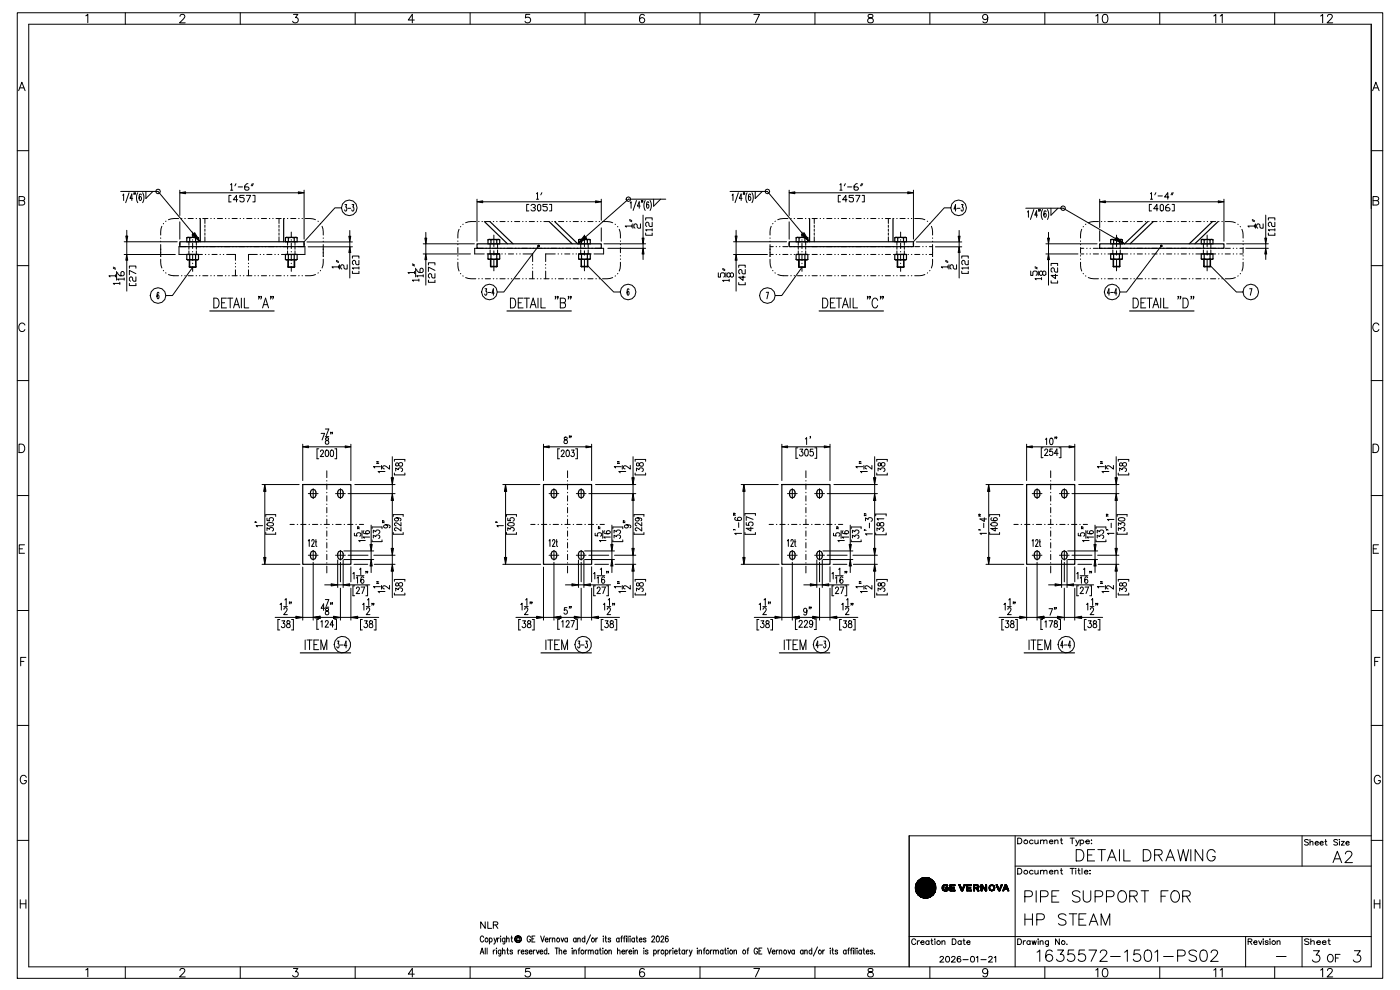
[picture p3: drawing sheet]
<svg xmlns="http://www.w3.org/2000/svg" width="297mm" height="210mm" viewBox="0 0 297 210" stroke-linecap="round" stroke-linejoin="round" font-family="sans-serif">
<g fill="none" stroke="#000" stroke-width=".25">
<path d="M38.1 52v-.8h26.3v.8M38.1 51.5v.8h26.3v-.8M39.6 55h.6M39.6 50.4h.6M39.6 55v-1.1h2.5v1.1M39.6 55h2.5M39.6 50.4h2.5M39.6 50.4v.8h2.5v-.8M40.1 56.6h1.4M40.1 55.1v1.5M40.2 50.4h1.2M40.2 55h1.2"/>
<path d="M40.2 50.4v.8M40.2 53.9v1.1M41.4 55h.7M41.4 50.4h.7M41.4 50.4v.8M41.4 53.9v1.1M41.5 55.1v1.5M42.4 46.3v4.9M60.1 46.3v4.9M60.5 55h.6M60.5 50.4h.6M60.5 55v-1.1h2.5v1.1"/>
<path d="M60.5 55h2.5M60.5 50.4h2.5M60.5 50.4v.8h2.5v-.8M61 56.6h1.4M61 55.1v1.5M61.1 50.4h1.2M61.1 55h1.2M61.1 50.4v.8M61.1 53.9v1.1M62.3 55h.7M62.3 50.4h.7M62.3 50.4v.8"/>
<path d="M62.3 53.9v1.1M62.4 55.1v1.5M101.1 51.7h26.3v.9h-26.3zM102.6 46.9l4.9 4.8M103.4 54.9h.6M103.4 50.8h.6M103.4 54.9v-1.1h2.5v1.1M103.4 54.9h2.5M103.4 50.8h2.5M103.4 50.8v.9h2.5v-.9M103.8 46.9l4.9 4.8M103.9 56.4h1.5"/>
<path d="M103.9 55v1.4M104 50.8h1.3M104 54.9h1.3M104 50.8v.9M104 53.8v1.1M105.3 54.9h.6M105.3 50.8h.6M105.3 50.8v.9M105.3 53.8v1.1M105.4 55v1.4M116.4 46.9l4.9 4.8M117.5 46.9l4.9 4.8"/>
<path d="M122.6 54.9h.6M122.6 50.8h.6M122.6 54.9v-1.1h2.5v1.1M122.6 54.9h2.5M122.6 50.8h2.5M122.6 50.8v.9h2.5v-.9M123.1 56.4h1.5M123.1 55v1.4M123.2 50.8h1.3M123.2 54.9h1.3M123.2 50.8v.9M123.2 53.8v1.1"/>
<path d="M124.5 54.9h.6M124.5 50.8h.6M124.5 50.8v.9M124.5 53.8v1.1M124.6 55v1.4M167.2 52v-.8h26.4v.8M167.2 51.5v.8h26.4v-.8M168.7 55h.6M168.7 50.4h.6M168.7 55v-1.1h2.5v1.1M168.7 55h2.5M168.7 50.4h2.5"/>
<path d="M168.7 50.4v.8h2.5v-.8M169.2 56.6h1.5M169.2 55.1v1.5M169.3 50.4h1.3M169.3 55h1.3M169.3 50.4v.8M169.3 53.9v1.1M170.6 55h.6M170.6 50.4h.6M170.6 50.4v.8M170.6 53.9v1.1M170.7 55.1v1.5"/>
<path d="M171.6 46.3v4.9M189.2 46.3v4.9M189.6 55h.6M189.6 50.4h.6M189.6 55v-1.1h2.5v1.1M189.6 55h2.5M189.6 50.4h2.5M189.6 50.4v.8h2.5v-.8M190.1 56.6h1.5M190.1 55.1v1.5M190.2 50.4h1.3M190.2 55h1.3"/>
<path d="M190.2 50.4v.8M190.2 53.9v1.1M191.5 55h.6M191.5 50.4h.6M191.5 50.4v.8M191.5 53.9v1.1M191.6 55.1v1.5M233 51.7h26.4v.9h-26.4zM235.4 54.9h.6M235.4 50.8h.6M235.4 54.9v-1.1h2.5v1.1M235.4 54.9h2.5"/>
<path d="M235.4 50.8h2.5M235.4 50.8v.9h2.5v-.9M235.9 56.4h1.4M235.9 55v1.4M236 50.8h1.2M236 54.9h1.2M236 50.8v.9M236 53.8v1.1M237.2 54.9h.7M237.2 50.8h.7M237.2 50.8v.9M237.2 53.8v1.1"/>
<path d="M237.3 55v1.4M243.2 46.9l-4.9 4.8M244.4 46.9l-4.9 4.8M254.6 54.9h.6M254.6 50.8h.6M254.6 54.9v-1.1h2.5v1.1M254.6 54.9h2.5M254.6 50.8h2.5M254.6 50.8v.9h2.5v-.9M255.1 56.4h1.4M255.1 55v1.4M255.2 50.8h1.2"/>
<path d="M255.2 54.9h1.2M255.2 50.8v.9M255.2 53.8v1.1M256.4 54.9h.7M256.4 50.8h.7M256.4 50.8v.9M256.4 53.8v1.1M256.5 55v1.4M257 46.9l-5 4.8M258.1 46.9l-4.9 4.8M44.5 65.9h13.6M107.4 65.9h13.7"/>
<path d="M173.6 65.9h13.6M239.4 65.9h13.6M64.2 102.7h10.2v16.9h-10.2zM66 103.9l.4-.2 .4 .2 .2 .4-.2 1-.4 .2-.4-.2-.2-.4zM66 116.9l.4-.2 .4 .2 .2 .4-.2 1.1-.4 .2-.4-.2-.2-.4zM71.7 103.9l.4-.2 .5 .2 .1 .4-.1 1-.5 .2-.4-.2-.1-.4zM71.7 116.9l.4-.2 .5 .2 .1 .4-.1 1.1-.5 .2-.4-.2-.1-.4zM115.2 102.7h10.2v16.9h-10.2zM117 103.9l.4-.2 .4 .2 .2 .4-.2 1-.4 .2-.4-.2-.2-.4zM117 116.9l.4-.2 .4 .2 .2 .4-.2 1.1-.4 .2-.4-.2-.2-.4zM122.8 103.9l.4-.2 .4 .2 .1 .4-.1 1-.4 .2-.4-.2-.2-.4zM122.8 116.9l.4-.2 .4 .2 .1 .4-.1 1.1-.4 .2-.4-.2-.2-.4z"/>
<path d="M165.7 102.7h10.2v16.9h-10.2zM167.5 103.9l.4-.2 .4 .2 .2 .4-.2 1-.4 .2-.4-.2-.2-.4zM167.5 116.9l.4-.2 .4 .2 .2 .4-.2 1.1-.4 .2-.4-.2-.2-.4zM173.3 103.9l.4-.2 .4 .2 .2 .4-.2 1-.4 .2-.4-.2-.2-.4zM173.3 116.9l.4-.2 .4 .2 .2 .4-.2 1.1-.4 .2-.4-.2-.2-.4zM217.6 102.7h10.2v16.9h-10.2zM219.4 103.9l.4-.2 .4 .2 .2 .4-.2 1-.4 .2-.4-.2-.2-.4zM219.4 116.9l.4-.2 .4 .2 .2 .4-.2 1.1-.4 .2-.4-.2-.2-.4zM225.1 103.9l.4-.2 .5 .2 .1 .4-.1 1-.5 .2-.4-.2-.1-.4zM225.1 116.9l.4-.2 .5 .2 .1 .4-.1 1.1-.5 .2-.4-.2-.1-.4zM63.6 138.3h10.7M114.7 138.3h10.6"/>
<path d="M165.2 138.3h10.6M217 138.3h10.7M201.3 187.5h1.1v.2h-.8v.3h.6v.2h-.6v.4h.8v.2h-1.1zM203.2 187.5h.2l.5 1 .4-1h.3l-.6 1.3h-.2z"/>
</g>
<g fill="none" stroke="#000" stroke-width=".21">
<path d="M3.7 2.7h289.3v204.6h-289.3zM4 19.2l.6-1.8 .7 1.8M4.2 18.6h.9M6.1 5.1h284.5v199.8h-284.5zM18.2 3.4l.4-.4v1.8M26.6 2.7v2.4M38.1 3.5l.4-.5 .6 .2a.56 .56 0 0 1-.2 .8l-.8 .8h1.2M50.9 2.7v2.4M62.2 3h.9l-.5 .7a.6 .6 0 0 1 .5 1 .6 .6 0 0 1-1.1-.2M75.3 2.7v2.4M87.8 4.2h-1.3l.9-1.2v1.8M99.6 2.7v2.4"/>
<path d="M112.3 3h-.9l-.1 .8a.63 .63 0 0 1 1 0 .63 .63 0 0 1-.1 1 .63 .63 0 0 1-.9-.3M124 2.7v2.4M136.5 3.3a.52 .52 0 0 0-.7-.2 1.03 1.03 0 0 0 .3 1.7 .56 .56 0 0 0 .5-.5 .56 .56 0 0 0-.5-.6 .56 .56 0 0 0-.6 .5M148.3 2.7v2.4M159.7 3h1.2l-.8 1.8M172.7 2.7v2.4M184 3.1a.36 .36 0 0 0 .2 .6 .64 .64 0 0 1 .7 .3 .64 .64 0 0 1 0 .8h-.6a.52 .52 0 0 1-.4-.5 .52 .52 0 0 1 .5-.5l.3-.1a.36 .36 0 0 0 .2-.6zM197.1 2.7v2.4M209.3 3.6a.56 .56 0 0 1-.7 .5 .56 .56 0 0 1-.3-.9 .56 .56 0 0 1 .9 .1 1.25 1.25 0 0 1-.4 1.5h-.4l-.1-.2M221.4 2.7v2.4M232.2 3.4l.4-.4v1.8M233.8 3.1a.58 .58 0 0 1 .9 .3 .91 .91 0 0 1-.6 1.4 1.15 1.15 0 0 1-.3-1.7z"/>
<path d="M245.8 2.7v2.4M257.2 3.4l.4-.4v1.8M258.6 3.4l.4-.4v1.8M270.1 2.7v2.4M279.9 3.4l.4-.4v1.8M281.3 3.5l.4-.5 .6 .2a.56 .56 0 0 1-.2 .8l-.9 .8h1.2M290.9 19.2l.7-1.8 .7 1.8M291.1 18.6h.9M3.7 31.9h2.4M48.9 39.1l.2-.2v1.4M50 38.9l-.2 .5M50.5 39.6h.9"/>
<path d="M52.5 38.9h-.2l-.4 .5v.7l.2 .2h.4l.3-.2-.3-.5h-.6M53.5 38.9l-.3 .5M53.7 38.9l-.2 .5M178 39.1l.2-.2v1.4M179.1 38.9l-.2 .5M179.6 39.6h.9M181.7 38.9h-.3l-.4 .5v.7l.2 .2h.5l.2-.2-.2-.5h-.7M182.6 38.9l-.2 .5M182.8 38.9l-.2 .5M290.6 31.9h2.4M3.7 56.3h2.4M4 42.5h.8a.47 .47 0 0 1 .5 .5 .47 .47 0 0 1-.5 .5h-.8v-1.8h.8l.3 .1 .1 .4-.4 .3"/>
<path d="M24 56.8l.5 .3M24 56.6l.5 .2M24.5 58.4h-1.4l.2 .3M24.5 58.2v.5M24.7 57.5v1.9M24.9 57.8v.2l.5 .4h.7l.2-.2v-.4l-.2-.3-.5 .3v.6M25.4 59.8v.5M25.6 40.6h7.9l7.5 8.9M26 41.4l.2-.3v1.4M26.3 59.1h-1.4l.3 .3M26.3 53.9h10.9M26.3 51.2h11.3"/>
<path d="M26.3 58.9v.5M26.9 48.8v1.2M26.9 51.2v2.7M26.9 55.1v6.6M27.3 40.8l-.7 2.2M27.4 56.8v-.4h1.4v.4M28.1 42h-.6l.4-.9v1.4M28.5 40.9l-.1 .3M28.7 40.9l-.1 .3M28.8 58.7v.9h-.5l-.2-.2v-.5l-.2-.2-.5 .2v.5l.2 .2M28.8 58l-1.4-.7v.9M29.2 40.8a2.12 2.12 0 0 0 0 2.2"/>
<path d="M29.9 41.3l-.1-.2a.94 .94 0 0 0-.1 1.4 .41 .41 0 0 0 .3-.5 .41 .41 0 0 0-.4-.3l-.1 .3M30.2 40.8a2.12 2.12 0 0 1 0 2.2M30.9 40.6v1.5l1.5-1.5M34.1 54.9v1.3l.2 .6M34.1 50.4v.1M34.1 51.1v.1M34.1 51.8v2.6M34.3 47.9l-.2 .6v1.3M34.6 57.3l.1 .1M34.7 47.3l-.1 .1M35.1 57.8l.1 .1M35.2 46.9h-.1"/>
<path d="M35.7 58.2l.6 .2h1.5M37.8 46.3l-1.5 .1-.6 .2M38.1 40.3v5.4M38.1 47v3.7M38.4 58.4h.2M38.4 46.3h.2M39.2 58.4h.1M39.2 46.3h.1M39.3 40.9h23.9M39.4 52.3h-1.5v1.6h1.9M39.9 58.4h1.1M39.9 46.3h1.1"/>
<path d="M40 52.3h.1M40 51.2v.8M40 52.3v.5M40 53.2v.7M40.2 55.1v1.5M40.4 53.9h.1M40.7 52.3h.1M40.8 56.6l-4.3 6h-1.4M40.8 49.2v1M40.8 50.8v.1M40.8 51.5v1.2M40.8 53.3v.1"/>
<path d="M40.8 54v1.1M40.8 55.8v.1M40.8 56.5v1M41.1 53.9h.1M41.4 52.3h1.1M41.4 55.1v1.5M41.6 58.4h.1M41.6 46.3h.1M41.6 51.2v.8M41.6 52.3v.5M41.6 53.2v.7M41.8 53.9h1.1"/>
<path d="M42.3 58.4h.1M42.3 46.3h.1M43 58.4h1.1M43 46.3h1.1M43.1 52.3h.1M43.4 46.3v1M43.4 47.7v.5M43.4 48.5v.5M43.4 49.4v.4M43.4 50.2v1M43.5 53.9h.1M43.8 52.3h.1"/>
<path d="M44.2 53.9h.1M44.5 52.3h1.1M44.7 58.4h.1M44.7 46.3h.1M44.9 53.9h1.1M45.4 58.4h.1M45.4 46.3h.1M46.1 58.4h1.1M46.1 46.3h1.1M46.2 52.3h.1M46.6 53.9h.1M46.9 52.3h.1"/>
<path d="M47.3 53.9h.1M47.6 52.3h1.1M47.8 58.4h.1M47.8 46.3h.1M48 53.9h1.9v1.3M48.5 58.4h.1M48.5 46.3h.1M48.9 40.3h.4M49 41.4h-.5v1.4h.5M49.2 58.4h1.1M49.2 46.3h1.1M49.3 52.3h.1"/>
<path d="M49.9 55.8v.1M49.9 56.5v.1M49.9 57.2v1.2M50 52.3h.1M50.4 42.3h-1l.7-.9v1.4M50.7 52.3h1.1M50.9 58.4h.1M50.9 46.3h.1M51.6 58.4h.1M51.6 46.3h.1M51.7 41.4h-.9v.5h.7l.2 .2v.5l-.2 .2h-.5l-.2-.2M52.2 41.4h.9l-.7 1.4"/>
<path d="M52.3 58.4h1.1M52.3 46.3h1.1M52.4 52.3h.1M52.7 55.8v.1M52.7 56.5v.1M52.7 57.2v1.2M53.1 52.3h.1M53.6 41.4h.4v1.4h-.4M53.8 52.3h1.1M54 58.4h.1M54 46.3h.1M54.5 53.9h-1.8v1.3"/>
<path d="M54.7 58.4h.1M54.7 46.3h.1M55.1 53.9h.1M55.4 58.4h1.1M55.4 46.3h1.1M55.5 52.3h.1M55.8 53.9h.1M56.2 52.3h.1M56.5 53.9h1.1M56.9 52.3h1.1M57.1 58.4h.1M57.1 46.3h.1"/>
<path d="M57.8 58.4h.1M57.8 46.3h.1M58.2 53.9h.1M58.5 58.4h1.1M58.5 46.3h1.1M58.6 52.3h.1M58.9 53.9h.1M59.1 46.3v1M59.1 47.7v.5M59.1 48.5v.5M59.1 49.4v.4M59.1 50.2v1"/>
<path d="M59.3 52.3h.2M59.6 53.9h1.1M60 52.3h1.1M60.2 58.4h.1M60.2 46.3h.1M60.9 58.4h.1M60.9 46.3h.1M60.9 51.2v.8M60.9 52.3v.5M60.9 53.2v.7M61.1 55.1v1.5M61.3 53.9h.1"/>
<path d="M61.6 58.4h1.1M61.6 46.3h1.1M61.7 49.2v1M61.7 50.8v.1M61.7 51.5v1.2M61.7 53.3v.1M61.7 54v1.1M61.7 55.8v.1M61.7 56.5v1M61.7 52.3h.1M62 53.9h.2M62.3 55.1v1.5"/>
<path d="M62.4 52.3h.2M62.5 51.2v.8M62.5 52.3v.5M62.5 53.2v.7M63.2 52.3h1.4v1.6h-1.8M63.3 58.4h.1M63.3 46.3h.1M64 58.4h.1M64 46.3h.1M64.4 40.3v10.4M64.7 46.3l1.6 .1 .6 .2M65 51.3h9.7"/>
<path d="M65.3 52.3h9.4M66.9 58.2l-.6 .2h-1.6M67.4 46.9h.1M67.5 57.8l-.1 .1M67.9 47.3v.1M67.9 57.3v.1M68.3 47.9l.1 .6 .1 1.3M68.5 54.9l-.1 1.3-.1 .6M68.5 50.4v.1M68.5 51.1v.1M68.5 51.8v2.6M71.3 55.4l.4 .2"/>
<path d="M71.3 55.2l.4 .2M71.7 56.6h-1.3l.2 .2M71.7 56.3v.5M72 56.1v.9M72.4 44h-1.4l-6.6 7.2M73.1 43.4h.4l-.2 .5a.48 .48 0 0 1 .2 .4 .48 .48 0 0 1-.3 .4l-.2-.2M73.6 56.1v.9h-.5l-.4-.9-.5 .2v.5l.2 .2M73.7 44.1h.6M74.1 48.8v1.3M74.1 51.3v1.5M74.1 53.5v5.4M74.6 43.4h.4l-.2 .5a.47 .47 0 0 1 .2 .4 .47 .47 0 0 1-.3 .4l-.2-.2"/>
<path d="M74.7 57.5v.4h1.4v-.4M74.7 54.7v-.4h1.4v.4M76.1 56.8h-1.4l.2 .2M76.1 55.2v.9h-.5l-.2-.2v-.5l-.3-.2-.4 .2v.5l.2 .2M76.1 56.6v.4M87.4 56.1l.4 .3M87.4 55.9l.4 .2M87.8 57.8h-1.3l.2 .2M87.8 57.5v.5M88.1 56.8v1.9M88.3 57.1v.2l.5 .5h.7l.2-.3v-.4l-.2-.3-.5 .3v.7M88.8 59.4h-1.4l.2 .2"/>
<path d="M88.8 59.1v.5M89.7 58.4h-1.4l.2 .3M89.7 53.8h10M89.7 51.7h10.8M89.7 58.2v.5M90.2 49.2v1.3M90.2 50.9v2.9M90.2 55v5.4M90.8 59.4v.4h1.4v-.4M90.8 56.1v-.4h1.4v.4M92.2 58v.9h-.5l-.2-.2v-.5l-.2-.2-.5 .2v.5l.2 .2M92.2 57.3l-1.4-.7v.9"/>
<path d="M97 55.6l.1 1.3 .2 .5M97 51v.2M97 51.8v.1M97 52.5v1.1M97 54.2v.1M97 54.9v.1M97.3 48.6l-.2 .6-.1 1.2M97.6 57.9v.1M97.6 48v.1M98.1 58.4l.1 .1M98.2 47.5l-.1 .1M98.7 58.8l.5 .2 1.6 .1"/>
<path d="M100.8 46.9l-1.6 .1-.5 .2M101.1 42.2v8.9M101.4 46.9h.1M101.4 59.1h.1M102.1 46.9h.1M102.1 59.1h.1M102.3 42.8h23.9M102.4 52.6h-1.8v1.2h2M102.8 46.9h1.1M102.8 59.1h1.1M103 52.6h.1M103.2 53.8h.1"/>
<path d="M103.7 52.6h.1M103.9 51.7v.8M103.9 53v.8M103.9 53.8h.1M104 55v1.5M104.4 52.6h1.1M104.5 46.9h.1M104.5 59.1h.1M104.6 53.8h1.1M104.7 49.8v2.4M104.7 53.1v1M104.7 55v2.4"/>
<path d="M105.2 46.9h.2M105.2 59.1h.2M105.3 55v1.5M105.4 51.7v.8M105.4 53v.8M105.9 46.9h1.1M105.9 59.1h1.1M106.1 52.6h.1M106.3 53.8h.1M106.8 52.6h.1M107 53.8h.1M107.5 52.6h1.1"/>
<path d="M107.6 46.9h.1M107.6 59.1h.1M107.7 53.8h1.1M108.3 46.9h.2M108.3 59.1h.2M109.1 46.9h1M109.1 59.1h1M109.2 52.6h.1M109.4 53.8h.1M109.9 52.6h.1M110.1 53.8h.2M110.6 52.6h1.1"/>
<path d="M110.7 46.9h.1M110.7 59.1h.1M110.8 53.8h2.1v1.6M111.4 46.9h.2M111.4 59.1h.2M112.1 43.3h-.5v1.4h.5M112.2 46.9h1M112.2 59.1h1M112.3 52.6h.1M112.5 43.5l.3-.2h.4l.2 .5-.4 .2M112.9 56v.1M112.9 56.7v.1"/>
<path d="M112.9 57.4v1.7M113 52.6h.1M113.2 44l.2 .2-.2 .5h-.4l-.3-.2M113.7 41.1l.2-.3v1.4M113.7 42.2h.4M113.7 52.6h1.1M113.8 46.9h.2M113.8 59.1h.2M113.9 43.5l.2-.2 .5 .2v1l-.2 .2-.5-.2zM114.1 52.1l-7.3 9.8h-1.4M114.6 46.9h.1M114.6 59.1h.1"/>
<path d="M114.8 40.8l-.2 .5M115.3 46.9h1.1M115.3 59.1h1.1M115.4 52.6h.1M115.6 56v.1M115.6 56.7v.1M115.6 57.4v1.7M116 43.3h-.9v.5h.6l.3 .2v.5l-.3 .2h-.4l-.2-.2M116.1 52.6h.1M116.4 43.3h.5v1.4h-.5M116.8 52.6h1.1M117 46.9h.1"/>
<path d="M117 59.1h.1M117.7 53.8h-2.1v1.6M117.7 46.9h.1M117.7 59.1h.1M118.3 53.8h.1M118.4 46.9h1.1M118.4 59.1h1.1M118.5 52.6h.1M119 53.8h.1M119.2 52.6h.1M119.7 53.8h1.1M119.9 52.6h1.1"/>
<path d="M120.1 46.9h.1M120.1 59.1h.1M120.8 46.9h.1M120.8 59.1h.1M121.4 53.8h.1M121.5 46.9h1.1M121.5 59.1h1.1M121.6 52.6h.1M122.1 53.8h.1M122.3 52.6h.1M122.8 53.8h1.1M123 52.6h1.1"/>
<path d="M123.1 51.7v.8M123.1 53v.8M123.2 46.9h.1M123.2 59.1h.1M123.2 55v1.5M123.9 49.8v2.4M123.9 53.1v1M123.9 55v2.4M123.9 46.9h.1M123.9 59.1h.1M124.5 53.8h.1M124.5 55v1.5"/>
<path d="M124.6 56.3l5.5 5.6h1.3M124.6 46.9h1.1M124.6 59.1h1.1M124.6 51.7v.8M124.6 53v.8M124.7 52.6h.1M125.2 53.8h.1M125.4 52.6h.1M126.1 52.6h1.8v1.2h-2M126.3 46.9h.1M126.3 59.1h.1M127 46.9h.1"/>
<path d="M127 59.1h.1M127.4 42.2v4.5M127.4 48.3v2.8M127.7 46.9l1.6 .1 .5 .2M128 51.7h8.8M128.8 52.6h8M129.8 58.8l-.5 .2-1.6 .1M130.4 47.5v.1M130.4 58.4v.1M130.9 48v.1M130.9 57.9v.1M131.2 48.6l.2 .6 .1 1.2"/>
<path d="M131.5 55.6l-.1 1.3-.2 .5M131.5 51v.2M131.5 51.8v.1M131.5 52.5v1.1M131.5 54.2v.1M131.5 54.9v.1M133.4 46.8l.5 .2M133.4 46.5l.5 .3M133.5 43l.2-.3v1.4M133.9 47.9h-1.4l.2 .2M133.9 47.7v.4M134.1 47.4v1"/>
<path d="M134.9 42.5l-.7 2.1M135.7 43.7h-.6l.4-1v1.4M135.7 47.4v1h-.4l-.5-1-.5 .3v.4l.3 .3M136 42.6l-.1 .3M136.2 42.6l-.1 .3M136.3 45.6v4.9M136.3 51.7v.9M136.3 53.1v1.9M136.7 42.5a2.12 2.12 0 0 0 0 2.1M136.8 49.4v.4h1.4v-.4M136.8 46.6v-.4h1.4v.4M137.5 42.9l-.2-.2a.93 .93 0 0 0 0 1.4 .41 .41 0 0 0 .2-.4 .41 .41 0 0 0-.4-.4l-.1 .4"/>
<path d="M137.8 42.5a2.12 2.12 0 0 1 0 2.1M138.2 48.7h-1.4l.3 .2M138.2 47.1v.9h-.5l-.2-.2v-.5l-.4-.2-.3 .2v.5l.3 .2M138.2 48.5v.4M138.5 42.2v1.5l1.5-1.5M141.1 42.2h-7.9l-9.1 8M152.2 57.8v.9h.5v-.7l.2-.2h.5l.2 .2v.5l-.2 .2M153.1 57.1l.5 .2M153.1 56.9l.5 .2M153.8 57.8v.9M154.5 59.4h-1.4l.3 .2M154.5 59.2v.4"/>
<path d="M154.7 40.6h7.9l7.5 8.9M154.8 58l.2-.2 .4 .2v.5l-.4 .2-.2-.2v-.5l-.5-.2-.2 .2v.5l.2 .2 .5-.2M155.1 41.4l.2-.3v1.4M155.4 53.9h7.2M155.4 51.2h11.3M156 48.8v1.2M156 51.2v2.7M156 55.1v6.6M156.5 40.8l-.7 2.2M156.5 59.9v.4h1.4v-.4M156.5 56.7v-.5h1.4v.5M157.3 42h-.6l.4-.9v1.4"/>
<path d="M157.5 58.5v.9l-1-.7h1.4M157.6 40.9l-.1 .3M157.8 40.9l-.1 .3M157.9 57.1v.9h-.4l-.3-.2v-.5l-.4-.2-.3 .2v.5l.3 .2M158.3 40.8a2.09 2.09 0 0 0 0 2.2M159.1 41.3l-.2-.2a.94 .94 0 0 0 0 1.4 .41 .41 0 0 0 .2-.5 .41 .41 0 0 0-.4-.3l-.1 .3M159.4 40.8a2.12 2.12 0 0 1 0 2.2M160 40.6v1.5l1.5-1.5M163.2 54.9v1.3l.2 .6M163.2 50.4v.1M163.2 51.1v.1M163.2 51.8v2.6"/>
<path d="M163.2 52.3h.7M163.2 53.9h.7M163.4 47.9l-.2 .6v1.3M163.7 57.3l.1 .1M163.8 47.3l-.1 .1M164.2 57.8l.1 .1M164.3 46.9h-.1M164.5 52.3h.1M164.5 53.9h.1M164.8 58.2l.6 .2h1.6M165.2 52.3h.1M165.2 53.9h.1"/>
<path d="M165.9 52.3h1.1M165.9 53.9h1.1M167 46.3l-1.6 .1-.6 .2M167.2 40.3v5.4M167.2 47v3.7M167.6 58.4h.1M167.6 46.3h.1M167.6 52.3h.1M167.6 53.9h.1M168.3 58.4h.1M168.3 46.3h.1M168.3 52.3h.1"/>
<path d="M168.3 53.9h.1M168.5 40.9h23.9M169 58.4h1.1M169 46.3h1.1M169 52.3h1.1M169 53.9h1.1M169.2 51.2v.8M169.2 52.3v.5M169.2 53.2v.7M169.3 55.1v1.5M170 56.6l-4.3 6h-1.4M170 49.2v1"/>
<path d="M170 50.8v.1M170 51.5v1.2M170 53.3v.1M170 54v1.1M170 55.8v.1M170 56.5v1M170.6 55.1v1.5M170.7 58.4h.1M170.7 46.3h.1M170.7 52.3h.1M170.7 53.9h.1M170.7 51.2v.8"/>
<path d="M170.7 52.3v.5M170.7 53.2v.7M171.4 58.4h.1M171.4 46.3h.1M171.4 52.3h.1M171.4 53.9h.1M172.1 58.4h1.1M172.1 46.3h1.1M172.1 52.3h1.1M172.1 53.9h1.1M172.6 46.3v1M172.6 47.7v.5"/>
<path d="M172.6 48.5v.5M172.6 49.4v.4M172.6 50.2v1M173.8 58.4h.1M173.8 46.3h.1M173.8 52.3h.1M173.8 53.9h.1M174.5 58.4h.1M174.5 46.3h.1M174.5 52.3h.1M174.5 53.9h.1M175.2 58.4h1.1"/>
<path d="M175.2 46.3h1.1M175.2 52.3h1.1M175.2 53.9h1.1M176.9 58.4h.1M176.9 46.3h.1M176.9 52.3h.1M176.9 53.9h.1M177.6 58.4h.1M177.6 46.3h.1M177.6 52.3h.1M177.6 53.9h.1M178 40.3h.5"/>
<path d="M178.1 41.4h-.5v1.4h.5M178.3 58.4h1.1M178.3 46.3h1.1M178.3 52.3h1.1M178.3 53.9h1.1M179.5 42.3h-.9l.7-.9v1.4M180 58.4h.1M180 46.3h.1M180 52.3h.1M180 53.9h.1M180.7 58.4h.1M180.7 46.3h.1"/>
<path d="M180.7 52.3h.1M180.7 53.9h.1M180.9 41.4h-1v.5h.7l.3 .2v.5l-.3 .2h-.4l-.3-.2M181.3 41.4h.9l-.6 1.4M181.4 58.4h1.1M181.4 46.3h1.1M181.4 52.3h1.1M181.4 53.9h1.1M182.7 41.4h.5v1.4h-.5M183.1 58.4h.1M183.1 46.3h.1M183.1 52.3h.1"/>
<path d="M183.1 53.9h.1M183.8 58.4h.1M183.8 46.3h.1M183.8 52.3h.1M183.8 53.9h.1M184.5 58.4h1.1M184.5 46.3h1.1M184.5 52.3h1.1M184.5 53.9h1.1M186.2 58.4h.1M186.2 46.3h.1M186.2 52.3h.1"/>
<path d="M186.2 53.9h.1M186.9 58.4h.1M186.9 46.3h.1M186.9 52.3h.1M186.9 53.9h.1M187.6 58.4h1.1M187.6 46.3h1.1M187.6 52.3h1.1M187.6 53.9h1.1M188.3 46.3v1M188.3 47.7v.5M188.3 48.5v.5"/>
<path d="M188.3 49.4v.4M188.3 50.2v1M189.3 58.4h.1M189.3 46.3h.1M189.3 52.3h.1M189.3 53.9h.1M190 58.4h.1M190 46.3h.1M190 52.3h.1M190 53.9h.1M190.1 51.2v.8M190.1 52.3v.5"/>
<path d="M190.1 53.2v.7M190.2 55.1v1.5M190.7 58.4h1.1M190.7 46.3h1.1M190.7 52.3h1.1M190.7 53.9h1.1M190.9 49.2v1M190.9 50.8v.1M190.9 51.5v1.2M190.9 53.3v.1M190.9 54v1.1M190.9 55.8v.1"/>
<path d="M190.9 56.5v1M191.5 55.1v1.5M191.6 51.2v.8M191.6 52.3v.5M191.6 53.2v.7M192.4 58.4h.1M192.4 46.3h.1M192.4 52.3h.1M192.4 53.9h.1M193.1 58.4h.1M193.1 46.3h.1M193.1 52.3h.1"/>
<path d="M193.1 53.9h.1M193.6 40.3v10.4M193.8 46.3l1.6 .1 .6 .2M193.8 52.3h1.1M193.8 53.9h1.1M194.2 51.3h9.6M195.5 52.3h.1M195.5 53.9h.1M196 58.2l-.6 .2h-1.6M196.2 52.3h.1M196.2 53.9h.1M196.5 46.9h.1"/>
<path d="M196.6 57.8l-.1 .1M196.9 52.3h.7M196.9 53.9h.7M197 47.3l.1 .1M197.1 57.3l-.1 .1M197.4 47.9l.2 .6v1.3M197.6 54.9v1.3l-.2 .6M197.6 50.4v.1M197.6 51.1v.1M197.6 51.8v2.6M198.2 52.3h5.6M200.4 55.4l.5 .2"/>
<path d="M200.4 55.2l.5 .2M200.9 56.6h-1.4l.2 .2M200.9 56.3v.5M201.1 56.1v.9M201.5 44h-1.4l-6.5 7.2M202.7 44.3h-.5l.3-.9v1.3M202.7 56.1v.9h-.5l-.2-.2v-.5l-.4-.2-.3 .2v.5l.3 .2M202.9 44.1h.5M203.3 48.8v1.3M203.3 51.3v1.5M203.3 53.5v5.4M203.7 43.4h.4l-.2 .5a.47 .47 0 0 1 .2 .4 .47 .47 0 0 1-.3 .4l-.1-.2"/>
<path d="M203.8 57.5v.4h1.4v-.4M203.8 54.7v-.4h1.4v.4M205.2 56.8h-1.4l.2 .2M205.2 55.2v.9h-.5l-.2-.2v-.5l-.5-.2-.2 .2v.5l.2 .2M205.2 56.6v.4M217.4 44.1h7.9l11.1 6.5M217.7 44.9l.2-.2v1.3M218.4 57.4v1h.5v-.7l.2-.3h.5l.2 .3v.4l-.2 .3M219.1 44.4l-.7 2.1M219.3 56.7l.5 .3M219.3 56.5l.5 .2M219.9 45.6h-.6l.4-.9v1.3"/>
<path d="M220 57.4v1M220.2 44.5l-.1 .3M220.4 44.5l-.1 .3M220.7 59h-1.4l.3 .3M220.7 58.8v.5M220.9 44.4a2.12 2.12 0 0 0 0 2.1M221 57.7l.2-.3 .4 .3v.4l-.2 .3-.4-.3v-.4l-.3-.3-.4 .3v.4l.2 .3 .5-.3M221.6 53.8h6.8M221.6 51.7h10.9M221.7 44.9l-.2-.2a.94 .94 0 0 0 0 1.3 .41 .41 0 0 0 .2-.4 .41 .41 0 0 0-.4-.3l-.1 .3M222 44.4a2.12 2.12 0 0 1 0 2.1M222.2 49.2v1.3"/>
<path d="M222.2 50.9v2.9M222.2 55v5.4M222.7 44.1v1.5l1.5-1.5M222.7 59.5v.5h1.4v-.5M222.7 56.3v-.5h1.4v.5M223.7 58.1v.9l-1-.6h1.4M224.1 56.7v1h-.4l-.3-.3v-.4l-.2-.3-.5 .3v.4l.3 .3M229 55.6l.1 1.3 .1 .5M229 53.8h.7M229 52.6h.7M229 51v.2M229 51.8v.1"/>
<path d="M229 52.5v1.1M229 54.2v.1M229 54.9v.1M229.2 48.6l-.1 .6-.1 1.2M229.5 57.9l.1 .1M229.6 48l-.1 .1M230 58.4l.1 .1M230.1 47.5l-.1 .1M230.3 53.8h.1M230.3 52.6h.1M230.6 58.8l.6 .2 1.6 .1M231 53.8h.1"/>
<path d="M231 52.6h.1M231.7 53.8h1.1M231.7 52.6h1.1M232.8 46.9l-1.6 .1-.6 .2M233 42.2v6M233 48.9v2.2M233.4 53.8h.1M233.4 52.6h.1M233.4 46.9h.1M233.4 59.1h.1M234.1 53.8h.1M234.1 52.6h.1"/>
<path d="M234.1 46.9h.1M234.1 59.1h.1M234.3 42.8h23.9M234.8 53.8h1.1M234.8 52.6h1.1M234.8 46.9h1.1M234.8 59.1h1.1M235.8 51.7v.8M235.8 53v.8M236 55v1.5M236.5 53.8h.1M236.5 52.6h.1"/>
<path d="M236.5 46.9h.1M236.5 59.1h.1M236.6 49.8v2.4M236.6 53.1v1M236.6 55v2.4M237.2 53.8h.1M237.2 52.6h.1M237.2 46.9h.1M237.2 59.1h.1M237.2 55v1.5M237.4 51.7v.8M237.4 53v.8"/>
<path d="M237.9 53.8h1.1M237.9 52.6h1.1M237.9 46.9h1.1M237.9 59.1h1.1M239.6 53.8h.1M239.6 52.6h.1M239.6 46.9h.1M239.6 59.1h.1M240.3 53.8h.1M240.3 52.6h.1M240.3 46.9h.1M240.3 59.1h.1"/>
<path d="M241 53.8h1.1M241 52.6h1.1M241 46.9h1.1M241 59.1h1.1M242.7 53.8h.1M242.7 52.6h.1M242.7 46.9h.1M242.7 59.1h.1M243.4 53.8h.1M243.4 52.6h.1M243.4 46.9h.1M243.4 59.1h.1"/>
<path d="M243.8 41.1l.2-.3v1.4M243.8 42.2h.5M244 43.3h-.4v1.4h.4M244.1 53.8h1.1M244.1 52.6h1.1M244.1 46.9h1.1M244.1 59.1h1.1M244.9 40.8l-.2 .5M245.4 44.2h-.9l.7-.9v1.4M245.4 41.5h.9M245.8 53.8h.1M245.8 52.6h.1"/>
<path d="M245.8 46.9h.1M245.8 59.1h.1M246.1 52.1l-7.4 9.8h-1.4M246.1 43.3l.5 .2v1l-.3 .2-.4-.2v-1zM246.5 53.8h.1M246.5 52.6h.1M246.5 46.9h.1M246.5 59.1h.1M247.2 53.8h1.1M247.2 52.6h1.1M247.2 46.9h1.1M247.2 59.1h1.1"/>
<path d="M247.7 41.7h-.9l.7-.9v1.4M247.7 43.3h-.2l-.5 .5v.7l.2 .2h.5l.2-.2-.2-.5h-.7M248.4 43.3h.5v1.4h-.5M248.4 40.8l-.2 .5M248.6 40.8l-.2 .5M248.9 53.8h.1M248.9 52.6h.1M248.9 46.9h.1M248.9 59.1h.1M249.6 53.8h.1M249.6 52.6h.1M249.6 46.9h.1"/>
<path d="M249.6 59.1h.1M250.3 53.8h1.1M250.3 52.6h1.1M250.3 46.9h1.1M250.3 59.1h1.1M252 53.8h.1M252 52.6h.1M252 46.9h.1M252 59.1h.1M252.7 53.8h.1M252.7 52.6h.1M252.7 46.9h.1"/>
<path d="M252.7 59.1h.1M253.4 53.8h1.1M253.4 52.6h1.1M253.4 46.9h1.1M253.4 59.1h1.1M255 51.7v.8M255 53v.8M255.1 53.8h.1M255.1 52.6h.1M255.1 46.9h.1M255.1 59.1h.1M255.2 55v1.5"/>
<path d="M255.8 49.8v2.4M255.8 53.1v1M255.8 55v2.4M255.8 53.8h.1M255.8 52.6h.1M255.8 46.9h.1M255.8 59.1h.1M256.4 55v1.5M256.5 56.3l5.5 5.6h1.4M256.5 53.8h1.1M256.5 52.6h1.1M256.5 46.9h1.1"/>
<path d="M256.5 59.1h1.1M256.6 51.7v.8M256.6 53v.8M258.2 53.8h.1M258.2 52.6h.1M258.2 46.9h.1M258.2 59.1h.1M258.9 53.8h.1M258.9 52.6h.1M258.9 46.9h.1M258.9 59.1h.1M259.4 42.2v8.9"/>
<path d="M259.6 46.9l1.6 .1 .6 .2M259.6 53.8h1.1M259.6 52.6h1.1M259.9 51.7h8.9M261.3 53.8h.1M261.3 52.6h.1M261.8 58.8l-.6 .2-1.6 .1M262 53.8h.1M262 52.6h.1M262.3 47.5l.1 .1M262.4 58.4l-.1 .1M262.7 53.8h.7"/>
<path d="M262.7 52.6h.7M262.8 48l.1 .1M262.9 57.9l-.1 .1M263.2 48.6l.2 .6v1.2M263.4 55.6v1.3l-.2 .5M263.4 51v.2M263.4 51.8v.1M263.4 52.5v1.1M263.4 54.2v.1M263.4 54.9v.1M264 52.6h4.8M265.4 46.8l.4 .2"/>
<path d="M265.4 46.5l.4 .3M265.8 47.9h-1.3l.2 .2M265.8 47.7v.4M266.1 47.4v1M267.7 47.4v1h-.5l-.4-1-.5 .3v.4l.2 .3M268.2 45.6v4.9M268.2 51.7v.9M268.2 53.1v1.9M268.8 49.4v.4h1.4v-.4M268.8 46.6v-.4h1.4v.4M270.2 48.7h-1.4l.2 .2M270.2 47.1v.9h-.5l-.2-.2v-.5l-.5-.2-.2 .2v.5l.2 .2"/>
<path d="M270.2 48.5v.4M290.6 56.3h2.4M291 42.5h.7a.47 .47 0 0 1 .5 .5 .47 .47 0 0 1-.5 .5h-.7v-1.8h.7l.4 .1v.5l-.4 .2M5.3 68.9a.66 .66 0 0 0-.8-.4 .66 .66 0 0 0-.5 .6v.5a.66 .66 0 0 0 .5 .7 .66 .66 0 0 0 .8-.5M25.4 60.1h-1.4l.2 .2M27.4 60.1v.4h1.4v-.4M33.7 62.1l-.2-.2a1.07 1.07 0 0 0 0 1.4 .43 .43 0 0 0 .2-.4 .43 .43 0 0 0-.3-.4l-.1 .4M45.3 63.2a1.09 1.09 0 0 1 1.1 .5 1.09 1.09 0 0 1-.1 1.2l-.4 .3h-.6zM47 64.2h.6M48 63.2h-1v2h1M48.2 63.2h1.1M48.8 63.2v2"/>
<path d="M49.5 65.2l.6-2 .7 2M49.7 64.6h.8M51.1 63.2v2M51.8 63.2v2h.9M54.9 62.9h-.1h.1l-.1 .5M55.4 62.9h-.2h.2l-.2 .5M55.6 65.2l.7-2 .6 2M55.9 64.6h.8M57.5 62.9h-.2h.2l-.2 .5M57.9 62.9h-.1h.1l-.1 .5M102.8 61.2h.3l-.1 .5a.47 .47 0 0 1 .2 .5 .47 .47 0 0 1-.3 .4l-.2-.3M103.4 62h.6"/>
<path d="M104.7 62.1h-.5l.4-.9v1.4M108.2 63.2a1.09 1.09 0 0 1 1 .5 1.09 1.09 0 0 1-.1 1.2l-.4 .3h-.5zM109.8 64.2h.7M110.9 63.2h-1.1v2h1.1M111.1 63.2h1.1M111.6 63.2v2M112.4 65.2l.6-2 .6 2M112.6 64.6h.8M114 63.2v2M114.6 63.2v2h1M117.8 62.9h-.2h.2l-.2 .5M118.3 62.9h-.2h.2l-.2 .5"/>
<path d="M118.7 64.2h.8a.56 .56 0 0 1 .4 .5 .56 .56 0 0 1-.4 .5h-.8v-2h.8l.3 .2v.6l-.3 .2M120.6 62.9h-.2h.2l-.2 .5M121 62.9h-.1h.1l-.1 .5M133.3 61.4l-.1-.2a1.07 1.07 0 0 0-.1 1.4 .43 .43 0 0 0 .2-.5 .43 .43 0 0 0-.3-.3l-.1 .3M162.4 61.9h.4l-.3 1.4M174.3 63.2a1.09 1.09 0 0 1 1.1 .5 1.09 1.09 0 0 1-.1 1.2l-.4 .3h-.6zM176 64.2h.6M177 63.2h-1v2h1M177.2 63.2h1.1M177.8 63.2v2M178.5 65.2l.6-2 .7 2M178.7 64.6h.8"/>
<path d="M180.2 63.2v2M180.8 63.2v2h.9M183.9 62.9h-.1h.1l-.1 .5M184.4 62.9h-.1h.1l-.1 .5M186 63.7a.61 .61 0 0 0-.8-.5 .61 .61 0 0 0-.4 .8v.5a.61 .61 0 0 0 .4 .7 .61 .61 0 0 0 .8-.4M186.7 62.9h-.2h.2l-.2 .5M187.2 62.9h-.2h.2l-.2 .5M235.2 62.1h-.5l.3-.9v1.4M235.4 62h.6M236.7 62.1h-.5l.3-.9v1.4M240.1 63.2a1.09 1.09 0 0 1 1.1 .5 1.09 1.09 0 0 1-.1 1.2l-.4 .3h-.6zM241.8 64.2h.6"/>
<path d="M242.8 63.2h-1v2h1M243 63.2h1.2M243.6 63.2v2M244.3 65.2l.6-2 .7 2M244.5 64.6h.8M246 63.2v2M246.6 63.2v2h.9M249.8 62.9h-.2h.2l-.2 .5M250.2 62.9h-.1h.1l-.1 .5M250.7 63.2a1.08 1.08 0 0 1 1.1 .5 1.08 1.08 0 0 1-.2 1.2l-.3 .3h-.6zM252.5 62.9h-.1h.1l-.1 .5M253 62.9h-.2h.2l-.2 .5"/>
<path d="M264.8 61.2h.5l-.3 1.4M292.2 68.9a.66 .66 0 0 0-.7-.4 .66 .66 0 0 0-.6 .6v.5a.66 .66 0 0 0 .6 .7 .66 .66 0 0 0 .7-.5M3.7 80.6h2.4M4 94.1h.6a.96 .96 0 0 1 .7 .9 .96 .96 0 0 1-.7 .9h-.6zM64.2 94.1v7.7M65.4 94.7h7.7M67.5 95.1h-.3v2.1h.3M67.9 95.7l.2-.3h.2l.2 .2-.6 1.1h.7M68 91.8h.8l-.5 1.4M68.9 90.9h.8l-.5 1.4M68.9 92.5h.8M69 92.8v.4a.5 .5 0 0 1 .6 .3 .5 .5 0 0 1-.2 .6 .44 .44 0 0 1-.5-.4 .44 .44 0 0 1 .6-.4l.1-.2v-.3z"/>
<path d="M69.1 95.4h.1a.77 .77 0 0 1 .5 .7 .77 .77 0 0 1-.5 .6l-.2-.2-.1-.3zM69.3 99.8v1.4M70.1 95.4h.2a.77 .77 0 0 1 .4 .7 .77 .77 0 0 1-.4 .6l-.3-.2v-.3zM70.1 91.6l-.1 .4M70.5 91.6l-.1 .4M71 95.1h.3v2.1h-.3M74.4 94.1v7.7M79.9 98.1v.1v-.1l.4 .1M79.9 97.8l.4 .1M80.6 98.9h-1.4l.2 .3M80.9 98.6v.8M81.6 99.9h-1.5l.3 .3"/>
<path d="M82.6 98.6v.8l-.7-.5-.5-.2-.2 .1-.1 .3 .3 .3M83.1 96.8v4.4M83.6 97.7v-.3h2.2v.3M83.9 99.8v-.6l.5 .3a.43 .43 0 0 1 .7-.3 .43 .43 0 0 1-.1 .7M83.9 98.1v.6h.4a.53 .53 0 0 1 .4-.6 .53 .53 0 0 1 .6 .2 .46 .46 0 0 1-.5 .5 .46 .46 0 0 1-.4-.6l-.2-.1zM115.2 94.1v7.7M116.4 94.7h7.8M118.6 95.1h-.4v2.1h.4M118.9 95.7l.2-.3h.3l.2 .2-.7 1.1h.7M119.6 92.7v.4a.5 .5 0 0 1 .6 .3 .5 .5 0 0 1-.2 .6 .44 .44 0 0 1-.5-.5 .44 .44 0 0 1 .5-.4l.2-.2-.1-.2zM120.1 95.4h.2a.77 .77 0 0 1 .4 .7 .77 .77 0 0 1-.4 .6h-.2l-.2-.5zM120.3 99.8v1.4"/>
<path d="M120.7 92.4l-.1 .4M121 92.4l-.1 .4M121.1 95.4h.6l-.3 .5a.41 .41 0 0 1 .3 .6 .41 .41 0 0 1-.7 0M122 95.1h.4v2.1h-.4M125.4 94.1v7.7M130.9 98.1v.1v-.1l.4 .1M130.9 97.8l.4 .1M131.6 98.9h-1.4l.3 .3M131.9 98.6v.8M132.6 99.9h-1.5l.3 .3M133.6 98.6v.8l-.7-.5-.5-.2-.2 .1-.1 .3 .4 .3M134.2 96.8v4.4"/>
<path d="M134.6 97.7v-.3h2.2v.3M134.9 99.8v-.6l.5 .3a.43 .43 0 0 1 .7-.3 .43 .43 0 0 1 0 .7M134.9 98.1v.6h.5a.53 .53 0 0 1 .3-.6 .53 .53 0 0 1 .6 .2 .46 .46 0 0 1-.5 .5 .46 .46 0 0 1-.4-.6l-.2-.1zM165.7 94.1v7.7M166.9 94.7h7.8M169.1 94.9h-.4v2.2h.4M169.5 95.2h.6l-.3 .5a.43 .43 0 0 1 .4 .7 .43 .43 0 0 1-.8 0M170.7 93l.2-.3v1.5M170.7 95.2h.3a.96 .96 0 0 1 0 1.4h-.2a1.08 1.08 0 0 1-.1-1.4zM170.8 99.8v1.4M171.8 92.5l-.1 .4M172.3 95.2h-.6v.6a.43 .43 0 0 1 .6 0 .43 .43 0 0 1-.1 .7 .43 .43 0 0 1-.6-.1"/>
<path d="M172.7 94.9h.4v2.2h-.4M175.9 94.1v7.7M182.1 98.1v.1v-.1l.4 .1M182.1 97.8l.4 .1M182.8 98.9h-1.4l.3 .3M183.1 98.6v.8M183.8 99.9h-1.5l.3 .3M184.8 98.6v.8l-.7-.5-.5-.2-.2 .1-.1 .3 .4 .3M185.4 96.8v4.4M185.8 97.7v-.3h2.2v.3M186.1 99.8v-.6l.5 .3a.43 .43 0 0 1 .7-.3 .43 .43 0 0 1 0 .7M186.2 98.1v.6h.4a.53 .53 0 0 1 .3-.6 .53 .53 0 0 1 .6 .2 .46 .46 0 0 1-.4 .5 .46 .46 0 0 1-.5-.6l-.2-.1z"/>
<path d="M217.6 94.1v7.7M218.8 94.7h7.8M221 94.9h-.3v2.1h.3M221.4 95.5l.2-.4h.2l.2 .3-.6 1.1h.7M221.5 93.1l.3-.3v1.4M222.6 92.9l.1-.1a.77 .77 0 0 1 .5 .7 .77 .77 0 0 1-.5 .7l-.2-.2-.1-.4zM222.7 99.8v1.4M223 95.1h-.5v.6a.41 .41 0 0 1 .6 .1 .41 .41 0 0 1-.1 .6 .41 .41 0 0 1-.6-.1M223.6 92.6l-.1 .4M224 92.6l-.2 .4M224.2 96.1h-.7l.5-1v1.4M224.5 94.9h.3v2.1h-.3"/>
<path d="M227.8 94.1v7.7M233.3 98.1v.1v-.1l.4 .1M233.3 97.8l.4 .1M234 98.9h-1.4l.2 .3M234.3 98.6v.8M235 99.9h-1.5l.3 .3M236 98.6v.8l-.7-.5-.5-.2-.2 .1-.1 .3 .3 .3M236.5 96.8v4.4M237 97.7v-.3h2.2v.3M237.3 99.8v-.6l.5 .3a.43 .43 0 0 1 .7-.3 .43 .43 0 0 1-.1 .7M237.3 98.1v.6h.5a.53 .53 0 0 1 .3-.6 .53 .53 0 0 1 .6 .2 .46 .46 0 0 1-.5 .5 .46 .46 0 0 1-.4-.6l-.2-.1zM290.6 80.6h2.4"/>
<path d="M291 94.1h.6a.96 .96 0 0 1 .6 .9 .96 .96 0 0 1-.6 .9h-.6zM3.7 105h2.4M4.1 116.3h.7M5.2 115.4h-1.1v1.8h1.1M54.1 110.6l.3 .1M55.5 119.6h8.1M55.5 102.7h7.9M55.7 111.4h-1.4l.2 .3M56.1 104.1v14M56.3 112.8v.4h2.1v-.4M56.3 109.4v-.4h2.1v.4M56.6 112.4v-.6l.5 .4a.41 .41 0 0 1 .6-.4 .41 .41 0 0 1 0 .7"/>
<path d="M56.6 109.8v.5l.6 .1a.41 .41 0 0 1 0-.6 .41 .41 0 0 1 .6 0 .41 .41 0 0 1-.1 .6M56.6 110.9l.8-.2 .5 .2 .1 .1a.77 .77 0 0 1-.7 .5 .77 .77 0 0 1-.7-.5zM61.5 111.1h.9M63 111.1h.1M63.7 111.1h1.2M65.3 114.6l.2-.3v1.5M65.3 104.6h2.1M65.3 117.7h2.1M65.5 111.1h.1M66.1 114.7v-.2a.3 .3 0 0 1 .4-.1 .3 .3 0 0 1 0 .5l-.5 .9h.6M66.2 111.1h1.1M66.4 103.6v2"/>
<path d="M66.4 116.6v2.1M66.4 119.2v12.2M66.8 114.8h.3M66.9 114.3v1.2l.3 .3M68 111.1h.1M68.7 111.1h1.1M69.3 101.8v.1M69.3 102.6v1.1M69.3 104.3v.1M69.3 105.1v1.1M69.3 106.8v.1M69.3 107.5v1.2"/>
<path d="M69.3 109.3v.1M69.3 110v1.1M69.3 111.8v.1M69.3 112.5v1.1M69.3 114.3v.1M69.3 115v1.1M69.3 116.7v.2M69.3 117.5v1.1M69.3 119.2v.1M69.3 120v1.4M70.4 111.1h.2M71.1 104.6h2.1"/>
<path d="M71.1 117.7h2.1M71.2 111.1h1.1M71.6 118.7v5.8M72.1 103.6v2M72.1 116.6v2.1M72.1 119.2v4.1M72.7 118.7v5.8M72.9 118.6h6.3M72.9 116.7h6.3M72.9 111.1h.1M73.7 111.1h1.1M73.8 104.6h9.9"/>
<path d="M73.8 117.7h4.2M75 119.6h2.9M75.1 113v.5l.6 .1a.41 .41 0 0 1 0-.6 .41 .41 0 0 1 .6 0 .41 .41 0 0 1-.1 .6M75.2 102.7h8.5M75.4 111.1h.1M75.8 112l.4 .1M75.8 111.6l.4 .1M76.1 111.1h1M76.7 112.4v1.7M77.1 112.5l-.2 .2a.79 .79 0 0 0 1.4 .1 .41 .41 0 0 0-.5-.4 .41 .41 0 0 0-.3 .6l.4 .1M77.4 114.5h-1.4l.3 .3M78.3 113.8h-1.4l.3 .3"/>
<path d="M78.7 111.3v4.1M78.7 116.7v1.9M78.7 119.9v1.4M78.8 114.4v.4h2.2v-.4M78.8 112v-.3h2.2v.3M79.1 114v-.6l.5 .3a.41 .41 0 0 1 .7-.3 .41 .41 0 0 1-.1 .7M79.1 112.9v-.5l.5 .3a.41 .41 0 0 1 .7-.4 .41 .41 0 0 1-.1 .7M79.2 117.7h4.5M79.3 119.6h4.4M81.1 110.7l.3 .1M81.1 110.4l.3 .1M81.8 111.2l.3 .2a.37 .37 0 0 1-.4 .5 .37 .37 0 0 1-.2-.6l.3-.1a.66 .66 0 0 1 .9 .4l-.2 .2"/>
<path d="M83.1 102.7v1.9M83.1 106.1v10.1M83.1 117.7v1.9M83.3 112.8v.4h2.1v-.4M83.3 109.4v-.4h2.1v.4M83.6 100.2v.4h2.2v-.4M84.1 109.7l.3 .2a.37 .37 0 0 1-.4 .5 .37 .37 0 0 1-.2-.6l.3-.1a.66 .66 0 0 1 .9 .5l-.2 .2M85 111.8v.7l-1.1-.7-.3 .2v.3l.3 .2M85 110.7v.8l-1.1-.7-.3 .2v.2l.3 .2M105.1 110.6l.3 .1M106.6 119.6h8M106.6 102.7h7.8"/>
<path d="M106.7 111.4h-1.4l.3 .3M107.1 104.1v14M107.3 112.8v.4h2.1v-.4M107.3 109.4v-.4h2.1v.4M107.6 112.4v-.6l.5 .4a.41 .41 0 0 1 .6-.4 .41 .41 0 0 1 0 .7M107.6 109.8v.5l.6 .1a.41 .41 0 0 1 0-.6 .41 .41 0 0 1 .6 0 .41 .41 0 0 1-.1 .6M107.7 110.9l.7-.2 .3 .1 .3 .2a.77 .77 0 0 1-.7 .5 .77 .77 0 0 1-.7-.5zM112.5 111.1h.9M114 111.1h.1M114.7 111.1h1.2M116.3 114.6l.3-.3v1.5M116.4 104.6h2"/>
<path d="M116.4 117.7h2M116.5 111.1h.1M117.1 114.7v-.2a.3 .3 0 0 1 .5-.1 .3 .3 0 0 1-.1 .5l-.4 .9h.5M117.2 111.1h1.2M117.4 103.6v2M117.4 116.6v2.1M117.4 119.2v12.2M117.8 114.8h.3M118 114.3v1.2l.2 .3M119 111.1h.1M119.7 111.1h1.1M120.3 101.8v.1"/>
<path d="M120.3 102.6v1.1M120.3 104.3v.1M120.3 105.1v1.1M120.3 106.8v.1M120.3 107.5v1.2M120.3 109.3v.1M120.3 110v1.1M120.3 111.8v.1M120.3 112.5v1.1M120.3 114.3v.1M120.3 115v1.1M120.3 116.7v.2"/>
<path d="M120.3 117.5v1.1M120.3 119.2v.1M120.3 120v1.4M121.5 111.1h.1M122.1 104.6h2.1M122.1 117.7h2.1M122.2 111.1h1.1M122.6 118.7v5.8M123.2 103.6v2M123.2 116.6v2.1M123.2 119.2v4.1M123.7 118.7v5.8"/>
<path d="M123.9 118.6h6.3M123.9 116.7h6.3M123.9 111.1h.2M124.7 111.1h1.1M124.8 104.6h9.9M124.8 117.7h4.2M126 119.6h3M126.1 113v.5l.6 .1a.41 .41 0 0 1 0-.6 .41 .41 0 0 1 .6 0 .41 .41 0 0 1-.1 .6M126.2 102.7h8.5M126.4 111.1h.1M126.8 112l.4 .1M126.8 111.6l.4 .1"/>
<path d="M127.2 111.1h.9M127.7 112.4v1.7M128.2 112.5l-.2 .2a.79 .79 0 0 0 1.3 .1 .41 .41 0 0 0-.5-.4 .41 .41 0 0 0-.2 .6l.3 .1M128.4 114.5h-1.4l.3 .3M129.3 113.8h-1.3l.2 .3M129.7 111.3v4.1M129.7 116.7v1.9M129.7 119.9v1.4M129.9 114.4v.4h2.1v-.4M129.9 112v-.3h2.1v.3M130.1 114v-.6l.6 .3a.41 .41 0 0 1 .6-.3 .41 .41 0 0 1 0 .7M130.1 112.9v-.5l.6 .3a.41 .41 0 0 1 .6-.4 .41 .41 0 0 1 0 .7"/>
<path d="M130.2 117.7h4.5M130.3 119.6h4.4M132.1 110.7l.3 .1M132.1 110.4l.3 .1M132.8 111.2l.3 .2a.37 .37 0 0 1-.4 .5 .37 .37 0 0 1-.2-.6l.3-.1a.66 .66 0 0 1 .9 .4l-.2 .2M134.2 102.7v1.9M134.2 106.1v10.1M134.2 117.7v1.9M134.4 112.8v.4h2.1v-.4M134.4 109.4v-.4h2.1v.4M134.6 100.2v.4h2.2v-.4M135.1 109.7l.3 .2a.37 .37 0 0 1-.4 .5 .37 .37 0 0 1-.2-.6l.3-.1a.66 .66 0 0 1 .9 .5l-.2 .2"/>
<path d="M136 111.8v.7l-1.1-.7-.3 .2v.3l.3 .2M136 110.7v.8l-1.1-.7-.3 .2v.2l.3 .2M155.5 112.2v.1v-.1l.3 .1M155.5 109.1l.3 .1M155.5 108.8l.3 .1M155.9 109.6l-.2 .4a.86 .86 0 0 0 1.5-.1 .42 .42 0 0 0-.6-.3 .42 .42 0 0 0-.1 .7h.2M156.5 110.8v.9M157.1 119.6h8M157.1 102.7h7.8M157.2 113h-1.5l.3 .3M157.7 104.1v14M157.9 112.8v.4h2.2v-.4"/>
<path d="M157.9 109.2v-.4h2.2v.4M158.1 110.7v.6h.7a.43 .43 0 0 1 0-.6 .43 .43 0 0 1 .6 .1 .43 .43 0 0 1-.1 .6M159.1 111.7v.8l-1-.6h1.5M159.6 110.1l-1.5-.6v.8M163 111.1h.9M164.5 111.1h.1M165.3 111.1h1.1M166.9 114.6l.2-.3v1.5M166.9 104.6h2M166.9 117.7h2M167 111.1h.1M167.6 114.7v-.2a.3 .3 0 0 1 .5-.1 .3 .3 0 0 1 0 .5l-.5 .9h.5"/>
<path d="M167.7 111.1h1.2M167.9 103.6v2M167.9 116.6v2.1M167.9 119.2v12.2M168.4 114.8h.2M168.5 114.3v1.2l.2 .3M169.5 111.1h.1M170.2 111.1h1.2M170.8 101.8v.1M170.8 102.6v1.1M170.8 104.3v.1M170.8 105.1v1.1"/>
<path d="M170.8 106.8v.1M170.8 107.5v1.2M170.8 109.3v.1M170.8 110v1.1M170.8 111.8v.1M170.8 112.5v1.1M170.8 114.3v.1M170.8 115v1.1M170.8 116.7v.2M170.8 117.5v1.1M170.8 119.2v.1M170.8 120v1.4"/>
<path d="M172 111.1h.1M172.6 104.6h2.1M172.6 117.7h2.1M172.7 111.1h1.1M173.1 118.7v5.8M173.7 103.6v2M173.7 116.6v2.1M173.7 119.2v4.1M174.3 118.7v5.8M174.4 118.6h6.3M174.4 116.7h6.3M174.5 111.1h.1"/>
<path d="M175.2 111.1h1.1M175.3 104.6h10.6M175.3 117.7h4.2M176.5 119.6h3M176.6 113v.5l.6 .1a.41 .41 0 0 1 0-.6 .41 .41 0 0 1 .6 0 .41 .41 0 0 1 0 .6M176.7 102.7h9.2M176.9 111.1h.2M177.4 112l.3 .1M177.4 111.6l.3 .1M177.7 111.1h.9M178.2 112.4v1.7M178.7 112.5l-.2 .2a.79 .79 0 0 0 1.4 .1 .41 .41 0 0 0-.5-.4 .41 .41 0 0 0-.3 .6l.3 .1"/>
<path d="M178.9 114.5h-1.3l.2 .3M179.9 113.8h-1.4l.2 .3M180.2 111.3v4.1M180.2 116.7v1.9M180.2 119.9v1.4M180.4 114.4v.4h2.1v-.4M180.4 112v-.3h2.1v.3M180.6 114v-.6l.6 .3a.41 .41 0 0 1 .6-.3 .41 .41 0 0 1 0 .7M180.6 112.9v-.5l.6 .3a.41 .41 0 0 1 .6-.4 .41 .41 0 0 1 0 .7M180.7 117.7h5.2M180.8 119.6h5.1M183.2 112.3l.4 .1"/>
<path d="M183.2 109.2v.1v-.1l.4 .1M183.2 108.8l.4 .2M183.4 110.3v-.6l.6 .4a.43 .43 0 0 1 .6-.4 .43 .43 0 0 1 0 .8M184.2 110.8v1M184.9 113.1h-1.5l.3 .3M185.4 102.7v1.9M185.4 106.1v10.1M185.4 117.7v1.9M185.6 112.9v.4h2.2v-.4M185.6 109.3v-.4h2.2v.4M185.8 100.2v.4h2.2v-.4M185.8 112.5v-.6l.6 .3a.43 .43 0 0 1 .7-.3 .43 .43 0 0 1-.1 .7"/>
<path d="M185.9 110.8v.6h.4a.53 .53 0 0 1 .4-.6 .53 .53 0 0 1 .6 .2 .46 .46 0 0 1-.5 .5 .46 .46 0 0 1-.4-.6l-.2-.1zM187.3 109.9h-1.5l.3 .3M207.5 112.2l.3 .1M207.5 109.3l.3 .1M207.5 109l.3 .1M208.5 110.9v.9M208.6 109.7v.8l-.9-.5h1.4M208.9 119.6h8.1M208.9 102.7h7.9M209.1 113h-1.4l.2 .3M209.5 104.1v14M209.7 112.8v.4h2.1v-.4"/>
<path d="M209.7 109.4v-.4h2.1v.4M210.1 110.9l.7-.2 .5 .2 .1 .1a.77 .77 0 0 1-.7 .5 .77 .77 0 0 1-.7-.5zM210.2 109.7l-.2 .2a.79 .79 0 0 0 1.4 .1 .41 .41 0 0 0-.5-.3 .41 .41 0 0 0-.3 .5l.3 .2M210.9 111.7v.8l-.9-.5h1.4M214.9 111.1h.9M216.4 111.1h.1M217.1 111.1h1.2M218.7 114.6l.2-.3v1.5M218.7 104.6h2.1M218.7 117.7h2.1M218.9 111.1h.1M219.5 114.7v-.2a.3 .3 0 0 1 .5-.1 .3 .3 0 0 1-.1 .5l-.5 .9h.6"/>
<path d="M219.6 111.1h1.1M219.8 103.6v2M219.8 116.6v2.1M219.8 119.2v12.2M220.2 114.8h.3M220.4 114.3v1.2l.2 .3M221.4 111.1h.1M222.1 111.1h1.1M222.7 101.8v.1M222.7 102.6v1.1M222.7 104.3v.1M222.7 105.1v1.1"/>
<path d="M222.7 106.8v.1M222.7 107.5v1.2M222.7 109.3v.1M222.7 110v1.1M222.7 111.8v.1M222.7 112.5v1.1M222.7 114.3v.1M222.7 115v1.1M222.7 116.7v.2M222.7 117.5v1.1M222.7 119.2v.1M222.7 120v1.4"/>
<path d="M223.8 111.1h.2M224.5 104.6h2.1M224.5 117.7h2.1M224.6 111.1h1.1M225 118.7v5.8M225.5 103.6v2M225.5 116.6v2.1M225.5 119.2v4.1M226.1 118.7v5.8M226.3 118.6h6.3M226.3 116.7h6.3M226.3 111.1h.1"/>
<path d="M227.1 111.1h1.1M227.2 104.6h9.9M227.2 117.7h4.2M228.4 119.6h2.9M228.5 113v.5l.6 .1a.41 .41 0 0 1 0-.6 .41 .41 0 0 1 .6 0 .41 .41 0 0 1-.1 .6M228.6 102.7h8.5M228.8 111.1h.1M229.2 112l.4 .1M229.2 111.6l.4 .1M229.6 111.1h.9M230.1 112.4v1.7M230.5 112.5l-.2 .2a.79 .79 0 0 0 1.4 .1 .41 .41 0 0 0-.5-.4 .41 .41 0 0 0-.3 .6l.4 .1"/>
<path d="M230.8 114.5h-1.4l.3 .3M231.7 113.8h-1.4l.3 .3M232.1 111.3v4.1M232.1 116.7v1.9M232.1 119.9v1.4M232.3 114.4v.4h2.1v-.4M232.3 112v-.3h2.1v.3M232.5 114v-.6l.5 .3a.41 .41 0 0 1 .7-.3 .41 .41 0 0 1-.1 .7M232.5 112.9v-.5l.5 .3a.41 .41 0 0 1 .7-.4 .41 .41 0 0 1-.1 .7M232.6 117.7h4.5M232.7 119.6h4.4M234.5 112.2l.3 .1"/>
<path d="M234.5 109.3l.3 .1M234.5 109l.3 .1M235.5 110.9v.9M236.1 113h-1.4l.3 .3M236.1 110.1h-1.4l.3 .2M236.5 102.7v1.9M236.5 106.1v10.1M236.5 117.7v1.9M236.7 112.8v.4h2.1v-.4M236.7 109.4v-.4h2.1v.4M237 100.2v.4h2.2v-.4M237 112.4v-.6l.5 .4a.41 .41 0 0 1 .7-.4 .41 .41 0 0 1-.1 .7"/>
<path d="M237 111.4v-.6l.5 .3a.41 .41 0 0 1 .7-.3 .41 .41 0 0 1-.1 .7M237.1 109.8l.7-.1h.3l.3 .3a.77 .77 0 0 1-.7 .4 .77 .77 0 0 1-.7-.4zM290.6 105h2.4M291 116.3h.7M292.1 115.4h-1.1v1.8h1.1M3.7 129.4h2.4M5.5 139.3h-1.1v1.8M58.3 130.8h4.5M59.3 131.3h-.4v2.2h.4M59.3 128.1l.3-.3v1.5M59.7 131.5h.6l-.3 .6a.43 .43 0 0 1 .4 .7 .43 .43 0 0 1-.8-.1M60.1 128.5h.8"/>
<path d="M60.2 129.1l.2-.3 .3 .1 .1 .2-.1 .4-.6 .7h.8M60.4 127.1l.2-.3v1.5M60.8 131.6v.4a.53 .53 0 0 1 .6 .4 .53 .53 0 0 1-.2 .6 .46 .46 0 0 1-.5-.5 .46 .46 0 0 1 .6-.4l.2-.2-.1-.3zM61.4 127.6h-.1h.1l-.1 .3M61.7 127.6l-.1 .3M61.8 131.3h.4v2.2h-.4M64.2 130.8h2.2M64.2 120.2v11.2M64.7 135.6v2.1M65.1 135.6h1M65.6 135.6v2.1M66.5 136.6h.7"/>
<path d="M67.5 131.2h-.3v2.1h.3M67.5 135.6h-1v2.1h1M67.8 130.8h2.9M68 131.8l.3-.3v1.4M68 137.7v-2.1l.6 2.1 .7-2.1v2.1M68.8 123.9h1.4M68.8 128.9h-.8l.6-.9v1.3M68.9 131.8l.3-.3h.2l.2 .3-.7 1.1h.7M68.9 127h.8l-.5 1.4M68.9 128.7h.8M69 129v.3a.5 .5 0 0 1 .6 .4 .5 .5 0 0 1-.2 .6 .44 .44 0 0 1-.5-.5 .44 .44 0 0 1 .6-.4l.1-.2v-.2zM70.1 127.8l-.1 .3"/>
<path d="M70.5 127.8l-.1 .3M70.7 132.4h-.8l.6-.9v1.4M70.9 131.2h.4v2.1h-.4M71.5 135.8h.3l-.2 .6a.5 .5 0 0 1 .3 .5 .5 .5 0 0 1-.3 .4l-.2-.3M71.6 123.9h1.1M72.1 136.7h.6M72.1 124.6v6.8M72.2 130.8h2.2M73.5 136.8h-.5l.3-1v1.5M74.1 123.9h4.3M74.4 120.1v3.2M74.4 124.6v6.8"/>
<path d="M74.8 121.6l.2-.3v1.4M75.2 124.1h-.4v2.1h.4M75.5 122.5l.3-.3v1.4M75.5 122h1.6M75.5 124.7l.2-.3h.3l.2 .3-.7 1.1h.7M75.8 130.8h4.5M76.2 120.6l.3-.2v1.4M76.5 124.4h.8l-.6 1.4M76.8 131.3h-.4v2.2h.4M76.8 128.1l.3-.3v1.5M77.1 122.4l-.2-.2a.79 .79 0 0 0-.1 1.4 .39 .39 0 0 0 .3-.6 .39 .39 0 0 0-.6-.1v.2M77.2 131.5h.6l-.3 .6a.43 .43 0 0 1 .4 .7 .43 .43 0 0 1-.8-.1"/>
<path d="M77.5 124.1h.4v2.1h-.4M77.6 121.1l-.1 .3M77.6 128.5h.8M77.7 129.1l.2-.3 .3 .1 .1 .2-.1 .4-.6 .7h.8M77.9 127.1l.2-.3v1.5M77.9 121.1l-.1 .3M78.3 131.6v.4a.53 .53 0 0 1 .6 .4 .53 .53 0 0 1-.2 .6 .46 .46 0 0 1-.5-.5 .46 .46 0 0 1 .6-.4l.2-.2-.1-.3zM78.9 127.9l-.1 .3M79.2 127.9h-.1h.1l-.1 .3M79.3 131.3h.4v2.2h-.4M79.9 123.6v.1v-.1l.4 .1M79.9 123.2v.1v-.1l.4 .1"/>
<path d="M80.6 124.3h-1.4l.2 .3M80.9 124.1v.7M81.6 125.3h-1.5l.3 .3M82.6 124.1v.7l-.7-.5-.5-.2-.2 .1-.1 .4 .3 .2M83.1 121v5.6M83.6 125.7v.4h2.2v-.4M83.6 123.2v-.4h2.2v.4M83.9 125.2v-.6l.5 .4a.43 .43 0 0 1 .7-.4 .43 .43 0 0 1-.1 .7M83.9 123.6v.5h.4a.53 .53 0 0 1 .4-.6 .53 .53 0 0 1 .6 .2 .46 .46 0 0 1-.5 .6 .46 .46 0 0 1-.4-.6l-.2-.2zM109.3 130.8h4.5M110.3 131.3h-.4v2.2h.4M110.4 128.1l.2-.3v1.5"/>
<path d="M110.8 131.5h.6l-.4 .6a.43 .43 0 0 1 .4 .7 .43 .43 0 0 1-.8-.1M111.1 128.5h.8M111.2 129.1l.2-.3h.2l.3 .3-.2 .4-.6 .7h.8M111.4 127.1l.3-.3v1.5M111.9 131.6v.4a.53 .53 0 0 1 .6 .4 .53 .53 0 0 1-.2 .6 .46 .46 0 0 1-.6-.5 .46 .46 0 0 1 .6-.4l.2-.2-.1-.3zM112.4 127.6h-.1h.1l-.1 .3M112.7 127.6l-.1 .3M112.8 131.3h.4v2.2h-.4M115.2 130.8h2.2M115.2 120.2v11.2M115.7 135.6v2.1M116.1 135.6h1.1"/>
<path d="M116.6 135.6v2.1M117.6 136.6h.6M118.6 135.6h-1v2.1h1M118.6 131.2h-.4v2.1h.4M118.8 130.8h2.9M119 137.7v-2.1l.7 2.1 .6-2.1v2.1M119 131.8l.3-.3v1.4M119.8 123.9h1.4M120 131.8l.2-.3h.2l.2 .3-.7 1.1h.8M120.1 128.8h-.5v.5a.41 .41 0 0 1 .6 .1 .41 .41 0 0 1-.1 .6 .41 .41 0 0 1-.6-.1M120.7 128.6l-.1 .3M121 131.5h.7l-.5 1.4"/>
<path d="M121 128.6l-.1 .3M122 131.2h.4v2.1h-.4M122.5 135.8h.4l-.2 .6a.5 .5 0 0 1 .2 .5 .5 .5 0 0 1-.3 .4l-.2-.3M122.6 123.9h1.1M123.2 136.7h.6M123.2 124.6v6.8M123.2 130.8h2.2M124.1 135.8h.4l-.2 .6a.5 .5 0 0 1 .2 .5 .5 .5 0 0 1-.3 .4l-.2-.3M125.1 123.9h4.3M125.4 120.1v3.2M125.4 124.6v6.8M125.8 121.6l.3-.3v1.4"/>
<path d="M126.2 124.1h-.4v2.1h.4M126.5 122.5l.3-.3v1.4M126.5 122h1.7M126.6 124.7l.2-.3h.2l.2 .3-.7 1.1h.7M126.8 130.8h4.5M127.2 120.6l.3-.2v1.4M127.6 124.4h.7l-.5 1.4M127.8 131.3h-.4v2.2h.4M127.9 128.1l.2-.3v1.5M128.1 122.4l-.2-.2a.79 .79 0 0 0-.1 1.4 .39 .39 0 0 0 .4-.6 .39 .39 0 0 0-.7-.1v.2M128.2 131.5h.7l-.4 .6a.43 .43 0 0 1 .4 .7 .43 .43 0 0 1-.8-.1M128.6 124.1h.3v2.1h-.3"/>
<path d="M128.6 121.1l-.1 .3M128.6 128.5h.8M128.7 129.1l.2-.3 .4 .1 .1 .2-.2 .4-.6 .7h.8M128.9 127.1l.3-.3v1.5M128.9 121.1l-.1 .3M129.4 131.6v.4a.53 .53 0 0 1 .6 .4 .53 .53 0 0 1-.3 .6 .46 .46 0 0 1-.5-.5 .46 .46 0 0 1 .6-.4l.2-.2-.1-.3zM129.9 127.9h-.1h.1l-.1 .3M130.2 127.9l-.1 .3M130.3 131.3h.4v2.2h-.4M130.9 123.6v.1v-.1l.4 .1M130.9 123.2v.1v-.1l.4 .1M131.6 124.3h-1.4l.3 .3"/>
<path d="M131.9 124.1v.7M132.6 125.3h-1.5l.3 .3M133.6 124.1v.7l-.7-.5-.5-.2-.2 .1-.1 .4 .4 .2M134.2 121v5.6M134.6 125.7v.4h2.2v-.4M134.6 123.2v-.4h2.2v.4M134.9 125.2v-.6l.5 .4a.43 .43 0 0 1 .7-.4 .43 .43 0 0 1 0 .7M134.9 123.6v.5h.5a.53 .53 0 0 1 .3-.6 .53 .53 0 0 1 .6 .2 .46 .46 0 0 1-.5 .6 .46 .46 0 0 1-.4-.6l-.2-.2zM159.8 130.8h4.5M160.8 131.3h-.4v2.2h.4M160.9 128.1l.3-.3v1.5M161.3 131.5h.6l-.4 .6a.43 .43 0 0 1 .4 .7 .43 .43 0 0 1-.7-.1"/>
<path d="M161.7 128.5h.7M161.7 129.1l.2-.3 .4 .1 .1 .2-.2 .4-.5 .7h.7M161.9 127.1l.3-.3v1.5M162.4 131.6v.4a.53 .53 0 0 1 .6 .4 .53 .53 0 0 1-.2 .6 .46 .46 0 0 1-.6-.5 .46 .46 0 0 1 .6-.4l.2-.2-.1-.3zM162.9 127.6h-.1h.1l-.1 .3M163.3 127.6l-.1 .3M163.3 131.3h.4v2.2h-.4M165.7 130.8h2.2M165.7 120.2v11.2M166.2 135.6v2.1M166.6 135.6h1.1M167.1 135.6v2.1"/>
<path d="M168.1 136.6h.6M169 131.2h-.4v2.2h.4M169.1 135.6h-1v2.1h1M169.3 131.8l.3-.3h.3l.1 .2-.2 .5-.5 .7h.8M169.4 130.8h2.8M169.5 137.7v-2.1l.7 2.1 .6-2.1v2.1M170.3 123.9h1.4M170.5 131.8l.2-.3h.3l.1 .2-.1 .5-.6 .7h.8M171 129.4l-.2 .3a.39 .39 0 0 1-.5-.4 .39 .39 0 0 1 .6-.2l.1 .3a.7 .7 0 0 1-.4 .9l-.3-.2M171.6 128.7h-.2h.2l-.2 .3M171.9 128.7l-.1 .3M172.2 131.9l-.1 .4a.39 .39 0 0 1-.6-.4 .39 .39 0 0 1 .7-.2v.2a.7 .7 0 0 1-.4 1l-.2-.2"/>
<path d="M172.6 131.2h.4v2.2h-.4M173.1 123.9h1.2M173.5 136.8h-.6l.4-1v1.5M173.7 136.7h.6M173.7 124.6v6.8M173.7 130.8h2.2M174.6 135.8h.4l-.2 .6a.5 .5 0 0 1 .2 .5 .5 .5 0 0 1-.3 .4l-.2-.3M175.6 123.9h4.3M175.9 120.1v3.2M175.9 124.6v6.8M176.3 121.6l.3-.3v1.4M176.7 124.1h-.4v2.1h.4"/>
<path d="M177 122.5l.3-.3v1.4M177 122h1.7M177.1 124.7l.2-.3h.2l.2 .3-.7 1.1h.8M177.3 130.8h4.5M177.7 120.6l.3-.2v1.4M178.1 124.4h.7l-.5 1.4M178.3 131.3h-.4v2.2h.4M178.4 128.1l.3-.3v1.5M178.6 122.4l-.2-.2a.79 .79 0 0 0 0 1.4 .39 .39 0 0 0 .3-.6 .39 .39 0 0 0-.7-.1v.2M178.8 131.5h.6l-.4 .6a.43 .43 0 0 1 .4 .7 .43 .43 0 0 1-.7-.1M179.1 124.1h.3v2.1h-.3M179.1 121.1l-.1 .3"/>
<path d="M179.2 128.5h.7M179.2 129.1l.2-.3 .4 .1 .1 .2-.2 .4-.5 .7h.7M179.4 127.1l.3-.3v1.5M179.5 121.1l-.1 .3M179.9 131.6v.4a.53 .53 0 0 1 .6 .4 .53 .53 0 0 1-.2 .6 .46 .46 0 0 1-.6-.5 .46 .46 0 0 1 .6-.4l.2-.2-.1-.3zM180.4 127.9h-.1h.1l-.1 .3M180.8 127.9l-.1 .3M180.8 131.3h.4v2.2h-.4M182.1 123.6v.1v-.1l.4 .1M182.1 123.2v.1v-.1l.4 .1M182.8 124.3h-1.4l.3 .3M183.1 124.1v.7"/>
<path d="M183.8 125.3h-1.5l.3 .3M184.8 124.1v.7l-.7-.5-.5-.2-.2 .1-.1 .4 .4 .2M185.4 121v5.6M185.8 125.7v.4h2.2v-.4M185.8 123.2v-.4h2.2v.4M186.1 125.2v-.6l.5 .4a.43 .43 0 0 1 .7-.4 .43 .43 0 0 1 0 .7M186.2 123.6v.5h.4a.53 .53 0 0 1 .3-.6 .53 .53 0 0 1 .6 .2 .46 .46 0 0 1-.4 .6 .46 .46 0 0 1-.5-.6l-.2-.2zM211.7 130.8h4.5M212.7 131.3h-.4v2.2h.4M212.7 128.1l.3-.3v1.5M213.1 131.5h.6l-.3 .6a.43 .43 0 0 1 .4 .7 .43 .43 0 0 1-.8-.1M213.5 128.5h.8"/>
<path d="M213.6 129.1l.2-.3h.2l.2 .3-.1 .4-.6 .7h.8M213.8 127.1l.3-.3v1.5M214.2 131.6v.4a.53 .53 0 0 1 .7 .4 .53 .53 0 0 1-.3 .6 .46 .46 0 0 1-.5-.5 .46 .46 0 0 1 .6-.4l.2-.2-.1-.3zM214.8 127.6h-.1h.1l-.1 .3M215.1 127.6l-.1 .3M215.2 131.3h.4v2.2h-.4M217.6 130.8h2.2M217.6 120.2v11.2M218.1 135.6v2.1M218.5 135.6h1.1M219 135.6v2.1M219.9 136.6h.7"/>
<path d="M220.9 135.6h-1v2.1h1M221 131.3h-.4v2.1h.4M221.2 130.8h2.9M221.4 137.7v-2.1l.6 2.1 .7-2.1v2.1M221.4 131.8l.3-.3v1.4M222.2 123.9h1.4M222.3 129h.7l-.5 1.4M222.3 131.5h.8l-.6 1.4M223.5 131.6v.4a.5 .5 0 0 1 .5 .3 .5 .5 0 0 1-.2 .6 .44 .44 0 0 1-.5-.4 .44 .44 0 0 1 .6-.4l.2-.2-.1-.3zM223.5 128.8l-.1 .3M223.8 128.8l-.1 .3M224.4 131.3h.3v2.1h-.3"/>
<path d="M225 123.9h1.1M225.3 136.8h-.5l.3-1v1.5M225.5 136.7h.6M225.5 124.6v6.8M225.6 130.8h2.2M226.9 136.8h-.5l.3-1v1.5M227.5 123.9h4.3M227.8 120.1v3.2M227.8 124.6v6.8M228.2 121.6l.2-.3v1.4M228.6 124.1h-.4v2.1h.4M228.9 122.5l.3-.3v1.4"/>
<path d="M228.9 122h1.6M228.9 124.7l.3-.3h.2l.2 .3-.2 .4-.5 .7h.7M229.2 130.8h4.5M229.6 120.6l.3-.2v1.4M229.9 124.4h.8l-.6 1.4M230.2 131.3h-.4v2.2h.4M230.2 128.1l.3-.3v1.5M230.5 122.4l-.2-.2a.79 .79 0 0 0-.1 1.4 .39 .39 0 0 0 .4-.6 .39 .39 0 0 0-.7-.1v.2M230.6 131.5h.6l-.3 .6a.43 .43 0 0 1 .4 .7 .43 .43 0 0 1-.8-.1M230.9 124.1h.4v2.1h-.4M231 121.1l-.1 .3M231 128.5h.8"/>
<path d="M231.1 129.1l.2-.3 .3 .1 .1 .2-.1 .4-.6 .7h.8M231.3 127.1l.3-.3v1.5M231.3 121.1l-.1 .3M231.7 131.6v.4a.53 .53 0 0 1 .6 .4 .53 .53 0 0 1-.2 .6 .46 .46 0 0 1-.5-.5 .46 .46 0 0 1 .6-.4l.2-.2-.1-.3zM232.3 127.9h-.1h.1l-.1 .3M232.6 127.9l-.1 .3M232.7 131.3h.4v2.2h-.4M233.3 123.6v.1v-.1l.4 .1M233.3 123.2v.1v-.1l.4 .1M234 124.3h-1.4l.2 .3M234.3 124.1v.7M235 125.3h-1.5l.3 .3"/>
<path d="M236 124.1v.7l-.7-.5-.5-.2-.2 .1-.1 .4 .3 .2M236.5 121v5.6M237 125.7v.4h2.2v-.4M237 123.2v-.4h2.2v.4M237.3 125.2v-.6l.5 .4a.43 .43 0 0 1 .7-.4 .43 .43 0 0 1-.1 .7M237.3 123.6v.5h.5a.53 .53 0 0 1 .3-.6 .53 .53 0 0 1 .6 .2 .46 .46 0 0 1-.5 .6 .46 .46 0 0 1-.4-.6l-.2-.2zM290.6 129.4h2.4M292.4 139.3h-1.1v1.8M3.7 153.7h2.4M4.4 140.2h.7M290.6 153.7h2.4M291.3 140.2h.7"/>
<path d="M3.7 178.1h2.4M5.6 164.7a.66 .66 0 0 0-.8-.4 .66 .66 0 0 0-.5 .7v.4a.64 .64 0 0 0 .6 .7 .64 .64 0 0 0 .7-.7h-.4M215.1 177.1v27.8M215.7 177.6h.4a.62 .62 0 0 1 .5 .6 .62 .62 0 0 1-.5 .6h-.4zM218.9 178.2a.41 .41 0 0 0-.6-.1 .41 .41 0 0 0 0 .6 .41 .41 0 0 0 .6-.1M219.3 178l.1 .7 .3 .1 .3-.2M220 178v.8M220.5 178.2l.3-.2 .3 .1 .1 .7M220.5 178v.8M221.2 178.2l.3-.2 .3 .1 .1 .7M222.4 178.3h.7a.4 .4 0 0 0-.5-.2 .4 .4 0 0 0-.2 .6 .4 .4 0 0 0 .6 0l.1-.1M223.5 178.2l.3-.2 .3 .1 .1 .7"/>
<path d="M223.5 178v.8M224.7 178h.4M224.9 177.6v1l.3 .2M226.8 177.6h.9M227.2 177.6v1.2M228 178l.4 .8M228.7 178l-.5 1.1-.3 .1M228.9 178.2a.41 .41 0 0 1 .6-.1 .41 .41 0 0 1 0 .6 .41 .41 0 0 1-.6-.1M228.9 178v1.2M230.1 178.3h.8a.4 .4 0 0 0-.6-.2 .4 .4 0 0 0-.2 .6 .4 .4 0 0 0 .6 0l.2-.1M231.2 178.1h.2zM231.2 178.7h.2z"/>
<path d="M275.9 177.1v6.4M277.3 178.1l-.3-.2-.5 .2 .1 .2 .7 .4v.2l-.3 .2-.5-.2M277.6 178.5l.3-.2h.3v.8M277.6 177.9v1.2M278.7 178.6h.7a.39 .39 0 0 0-.4-.3 .39 .39 0 0 0-.4 .4 .39 .39 0 0 0 .4 .4l.4-.2M279.7 178.6h.7a.39 .39 0 0 0-.4-.3 .39 .39 0 0 0-.3 .4 .39 .39 0 0 0 .3 .4l.4-.2M280.8 178.3h.4M280.9 177.9v1l.3 .2M283.5 178.1l-.3-.2-.5 .2 .1 .2 .7 .4v.2l-.3 .2-.5-.2M283.8 177.9h.1zM283.9 178.3v.8M284.3 178.3h.6l-.6 .8h.6"/>
<path d="M285.2 178.6h.7a.39 .39 0 0 0-.4-.3 .39 .39 0 0 0-.3 .4 .39 .39 0 0 0 .3 .4l.4-.2M290.6 178.1h2.4M290.6 177.1h-97.9v27.8M292.5 164.7a.66 .66 0 0 0-.7-.4 .66 .66 0 0 0-.6 .7v.4a.64 .64 0 0 0 .7 .7 .64 .64 0 0 0 .6-.7h-.4M4.3 190.7v1.8M4.3 191.5h1.2M5.5 190.7v1.8M102.5 198.6a.38 .38 0 0 0-.5-.3 .38 .38 0 0 0-.2 .5v.3a.38 .38 0 0 0 .2 .5 .38 .38 0 0 0 .5-.3M102.8 195.3v1.4l-.9-1.4v1.4M103.4 195.3v1.4h.8M103.7 198.9l.1-.1a.38 .38 0 0 1 .5 .4 .38 .38 0 0 1-.5 .3l-.1-.1M103.7 198.8v1.2"/>
<path d="M104.5 196l.9-.1 .1-.3-.3-.3h-.7v1.4M104.7 198.8l.3 .8M105 196l.5 .7M105.3 198.8l-.5 1.2h-.2M105.4 198.8v.8M105.8 198.8h-.2l-.2 .3M106.1 198.3v.2zM106.1 198.8v.8M107 198.8v1.1l-.4 .1M107 198.9l-.1-.1a.38 .38 0 0 0-.5 .4 .38 .38 0 0 0 .5 .3l.1-.1M107.4 199l.2-.2h.2l.1 .8M107.4 198.3v1.3"/>
<path d="M108.3 198.8h.3M108.4 198.3v1.1l.3 .2M112.4 198.6a.38 .38 0 0 0-.4-.3 .38 .38 0 0 0-.3 .5v.3a.38 .38 0 0 0 .4 .5 .38 .38 0 0 0 .3-.5h-.2M112.7 198.9h.4M113.4 198.3h-.7v1.3h.7M114.6 198.3l.4 1.3 .4-1.3M115.5 199.1h.6l-.1-.3a.38 .38 0 0 0-.5 .4 .38 .38 0 0 0 .5 .3l.1-.1M116.4 198.8v.8M116.8 198.8h-.2l-.2 .3M117 199l.3-.2h.2l.1 .8M117 198.8v.8M118.9 198.8l.3 .8 .3-.8"/>
<path d="M120.3 198.9l-.1-.1a.38 .38 0 0 0-.5 .4 .38 .38 0 0 0 .5 .3l.1-.1M120.3 198.8v.8M122.1 198.9l-.1-.1a.38 .38 0 0 0-.5 .4 .38 .38 0 0 0 .5 .3l.1-.1M122.1 198.8v.8M122.4 199l.3-.2h.2l.1 .8M122.4 198.8v.8M123.9 198.9l-.1-.1a.38 .38 0 0 0-.5 .4 .38 .38 0 0 0 .5 .3l.1-.1M123.9 198.3v1.3M125.1 198.1l-.8 1.9M126.3 198.8v.8M126.7 198.8h-.3l-.1 .3M127.9 198.3v.2z"/>
<path d="M127.9 198.8v.8M128.2 198.8h.3M128.3 198.3v1.1l.3 .2M129.4 198.9l-.2-.1-.3 .1 .5 .3v.3l-.3 .1-.2-.2M131.2 198.9l-.1-.1a.38 .38 0 0 0-.5 .4 .38 .38 0 0 0 .5 .3l.1-.1M131.2 198.8v.8M131.5 198.8h.4M131.9 198.3l-.2 .3v1M132.1 198.8h.4M132.5 198.3l-.2 .3v1M132.8 198.3v.2zM132.8 198.8v.8"/>
<path d="M133.1 198.3v1.3M133.5 198.3v.2zM133.5 198.8v.8M134.5 198.9l-.1-.1a.38 .38 0 0 0-.5 .4 .38 .38 0 0 0 .5 .3l.1-.1M134.5 198.8v.8M134.8 198.8h.3M134.9 198.3v1.1l.3 .2M135.5 199.1h.6l-.1-.3a.38 .38 0 0 0-.5 .4 .38 .38 0 0 0 .5 .3l.1-.1M136.9 198.9l-.2-.1h-.3v.3l.4 .1 .1 .2-.2 .2-.4-.2M138.1 198.6l.2-.3 .4 .3-.6 1h.7M139.2 198.4l.2-.1a.71 .71 0 0 1 .3 .7 .71 .71 0 0 1-.3 .6l-.3-.5zM140.1 198.6l.2-.3 .4 .3-.7 1h.7"/>
<path d="M141.6 198.5l-.2-.2a.73 .73 0 0 0-.1 1.3 .36 .36 0 0 0 .3-.5 .36 .36 0 0 0-.5-.1l-.1 .2M192.7 198.5h97.9M194.1 199.2a.44 .44 0 0 0-.5-.3 .44 .44 0 0 0-.4 .5v.3a.44 .44 0 0 0 .4 .4 .44 .44 0 0 0 .5-.2M194.4 199.3v.8M194.8 186.7l.7-.4 .9-.1 .4 .1-.7-.1-.2 .3 .9-.1 .9 .5 .4 .8v.8l-.1 .3v-.7l-.3-.2 .1 1-.5 .8-.7 .3-.8 .1-.3-.1h.7l.2-.3-1 .1-.8-.5-.3-.5-.1-.8 .1-.5v.7l.3 .2-.1-.9zM194.9 199.3l-.3 .1-.2 .3M195.1 187.3l.2 .4 .2-.6 .5-.1-.1 .4-.4 .4 .3 .1 .3-.4-.1 .5 .5-.3 .2-.6 .3-.1 .1 .3-.4 .4 .4 .2-.5 .2-.2 .6 .2 .3 .4 .1 .2-.3-.1-.3h-.3v.3l-.2-.3 .2-.2h.4l.2 .3-.1 .5-.6 .2-.4-.3-.1-.5 .3-.7-.5 .4-.3 .9-.3 .2-.3-.1-.1-.6 .8-.6-.3 .1-.4-.3zM195.1 199.7h.7a.39 .39 0 0 0-.4-.3 .39 .39 0 0 0-.3 .4 .39 .39 0 0 0 .3 .3l.4-.1M195.4 188.6l.3-.3a.24 .24 0 0 1 .1 .3 .24 .24 0 0 1-.1 .2l-.3 .3-.2-.1zM195.7 187.2l.1-.1v.2l-.3 .4zM196.8 187.2h.1l-.3 .4zM196.9 199.5a.38 .38 0 0 0-.6 0 .38 .38 0 0 0 0 .5 .38 .38 0 0 0 .6 0"/>
<path d="M196.9 199.3v.8M197.3 199.3h.4M197.4 198.9v1l.3 .2M198.1 198.9v.2zM198.1 199.3v.8M199.6 199.6l.3-.3 .3 .1 .1 .7M199.6 199.3v.8M199.8 187.6l.6-.2 .5 .2-.2 .2-.6-.1-.3 .5 .2 .3 .4 .1 .3-.1v-.2h-.4v-.2h.6v.5l-.5 .2-.6-.2-.2-.4zM201.8 198.9h.4a.64 .64 0 0 1 .4 .6 .64 .64 0 0 1-.4 .6h-.4zM203.7 199.5a.38 .38 0 0 0-.6 0 .38 .38 0 0 0 0 .5 .38 .38 0 0 0 .6 0M203.7 199.3v.8M204.1 199.3h.4"/>
<path d="M204.3 198.9v1l.2 .2M204.9 199.7h.7a.39 .39 0 0 0-.4-.3 .39 .39 0 0 0-.4 .4 .39 .39 0 0 0 .4 .3l.4-.1M215.1 183.5h75.5M215.7 184h.4a.62 .62 0 0 1 .5 .6 .62 .62 0 0 1-.5 .6h-.4zM215.7 198.9h.4a.64 .64 0 0 1 .4 .6 .64 .64 0 0 1-.4 .6h-.4zM216.9 199.3v.8M217.2 190h1a.63 .63 0 0 0 .6-.6 .63 .63 0 0 0-.6-.6h-1v2.4M217.2 193.6v2.4M217.2 194.8h1.6M217.3 199.3l-.3 .1-.1 .3M218.3 199.5a.38 .38 0 0 0-.6 0 .38 .38 0 0 0 0 .5 .38 .38 0 0 0 .6 0M218.3 199.3v.8"/>
<path d="M218.7 199.3l.2 .8 .3-.8 .2 .8 .2-.8M218.8 193.6v2.4M218.9 184.6a.41 .41 0 0 0-.6-.1 .41 .41 0 0 0 0 .6 .41 .41 0 0 0 .6-.1M219.3 184.4l.1 .8h.3l.3-.2M219.6 188.8v2.4M219.7 194.9h1a.63 .63 0 0 0 .6-.6 .63 .63 0 0 0-.6-.7h-1v2.4M220 184.4v.8M220 198.9v.2zM220 199.3v.8M220.4 199.6l.3-.3 .3 .1v.7M220.4 199.3v.8M220.5 184.6l.3-.2 .3 .1 .1 .7"/>
<path d="M220.5 184.4v.8M220.5 190h1a.63 .63 0 0 0 .6-.6 .63 .63 0 0 0-.6-.6h-1v2.4M221.2 184.6l.3-.2 .3 .1 .1 .7M222.2 199.3l-.1 1.1-.4 .1M222.2 199.5a.38 .38 0 0 0-.6 0 .38 .38 0 0 0 0 .5 .38 .38 0 0 0 .6 0M222.4 184.8h.7a.4 .4 0 0 0-.5-.3 .4 .4 0 0 0-.2 .6 .4 .4 0 0 0 .6 .1l.1-.2M222.9 189.9h.9M223.5 184.6l.3-.2 .3 .1 .1 .7M223.5 184.4v.8M224.4 188.8h-1.5v2.4h1.5M224.5 198.9v1.2l-.8-1.2v1.2M224.7 184.4h.4"/>
<path d="M224.9 184v1l.3 .2M225.9 194a.91 .91 0 0 0-.9-.4 .91 .91 0 0 0-.7 .6l.2 .4 .9 .3a.59 .59 0 0 1 .5 .4 .59 .59 0 0 1-.2 .6 1.11 1.11 0 0 1-1.4-.2M226.6 193.6h1.6M226.8 184h.9M227.2 184v1.2M227.4 193.6v2.4M227.9 184.1h.1zM228 184.4v.8M228.1 180h.8a1.29 1.29 0 0 1 .8 1.2 1.29 1.29 0 0 1-.8 1.2h-.8zM228.4 184.4h.5M228.6 184v1l.3 .2M228.6 194.8h1"/>
<path d="M228.9 189.1a.91 .91 0 0 0-.9-.4 .91 .91 0 0 0-.7 .6l.2 .4 .9 .3a.59 .59 0 0 1 .4 .5 .59 .59 0 0 1-.2 .5 1.1 1.1 0 0 1-1.3-.2M229.3 184v1.2M229.6 188.8v1.7a.81 .81 0 0 0 .8 .7 .81 .81 0 0 0 .8-.7v-1.7M229.8 184.8h.8a.4 .4 0 0 0-.6-.3 .4 .4 0 0 0-.2 .6 .4 .4 0 0 0 .6 .1l.2-.2M230.1 193.6h-1.5v2.4h1.5M230.5 181.2h.9M230.8 196l.9-2.4 1 2.4M230.9 184.5h.2zM230.9 185.2h.2zM231.2 195.2h1.1M232 180h-1.5v2.4h1.5M232.1 190h1a.63 .63 0 0 0 .6-.6 .63 .63 0 0 0-.6-.6h-1v2.4"/>
<path d="M232.7 180h1.6M233.3 196v-2.4l1 2.4 .9-2.4v2.4M233.5 180v2.4M234.5 190h1a.63 .63 0 0 0 .6-.6 .63 .63 0 0 0-.6-.6h-1v2.4M234.7 182.4l.9-2.4 1 2.4M235.1 181.6h1.1M237.2 180v2.4M237.3 188.9a1.11 1.11 0 0 1 1.3 .3 1.11 1.11 0 0 1 0 1.4 .88 .88 0 0 1-1 .6 .88 .88 0 0 1-.7-1 1.47 1.47 0 0 1 .4-1.3zM238.2 180v2.4h1.3M239.4 189.9l1.4-.1a.56 .56 0 0 0 0-.9l-1.4-.1v2.4M240.2 189.9l.8 1.3M241.8 188.8h1.6"/>
<path d="M242.3 180h.8a1.29 1.29 0 0 1 .8 1.2 1.29 1.29 0 0 1-.8 1.2h-.8zM242.6 188.8v2.4M244.7 181.2l1.4-.1a.56 .56 0 0 0 0-1l-1.4-.1v2.4M245.5 181.2l.8 1.2M246.1 189.9h.9M247.1 182.4l.9-2.4 .9 2.4M247.4 181.6h1.2M247.5 188.8h-1.4v2.4M248.3 189.1a.89 .89 0 0 1 1.1-.3 .89 .89 0 0 1 .5 .9 1.05 1.05 0 0 1-.2 1.1 1.05 1.05 0 0 1-1.1 .2 1.49 1.49 0 0 1-.3-1.9zM249.6 180l.6 2.4 .6-2.4 .5 2.4 .6-2.4M250.6 189.9l1.4-.1a.56 .56 0 0 0 0-.9l-1.4-.1v2.4M251.4 189.9l.8 1.3"/>
<path d="M252.4 180v2.4M254.9 180v2.4l-1.6-2.4v2.4M257.5 180.6a.89 .89 0 0 0-1-.6 .89 .89 0 0 0-.7 .9 1.05 1.05 0 0 0 .2 1.2 1.05 1.05 0 0 0 1.2 .2l.3-.4v-.4h-.6M264 198.5v6.4M264.5 199.5h.7l.1-.3-.3-.3h-.5v1.2M264.9 199.5l.4 .6M265.7 199.7h.7a.39 .39 0 0 0-.4-.3 .39 .39 0 0 0-.4 .4 .39 .39 0 0 0 .4 .3l.4-.1M266.7 199.3l.4 .8 .3-.8M267.7 198.9v.2zM267.7 199.3v.8M268.7 199.5l-.2-.2-.3 .1v.2l.5 .2v.2l-.2 .1-.4-.1M269.1 198.9v.2z"/>
<path d="M269.1 199.3v.8M270.6 199.6l.3-.3 .3 .1 .1 .7M270.6 199.3v.8M275.9 198.5v6.4M277.4 199.1l-.3-.2-.6 .2 .1 .3 .8 .4v.2l-.3 .1-.6-.1M277.8 199.6l.3-.3 .3 .1 .1 .7M277.8 198.9v1.2M279 199.7h.8a.41 .41 0 0 0-.5-.3 .41 .41 0 0 0-.2 .6 .41 .41 0 0 0 .6 .1l.1-.1M280.2 199.7h.8a.41 .41 0 0 0-.5-.3 .41 .41 0 0 0-.2 .6 .41 .41 0 0 0 .6 .1l.1-.1M281.4 199.3h.5M281.6 198.9v1l.3 .2M282.5 182.8l.9-2.4 .9 2.4"/>
<path d="M282.8 182h1.2M285.1 181l.3-.5 .6-.1a.59 .59 0 0 1 .4 .9l-1.4 1.5h1.6M291.2 191.5h1.2M291.2 190.7v1.8M292.4 190.7v1.8M18.2 205.5l.4-.3v1.8M26.6 204.9v2.4M38.1 205.6l.4-.4 .6 .2a.56 .56 0 0 1-.2 .8l-.8 .8h1.2M50.9 204.9v2.4M62.2 205.2h.9l-.5 .7a.6 .6 0 0 1 .5 1 .6 .6 0 0 1-1.1-.2M75.3 204.9v2.4M87.8 206.4h-1.3l.9-1.2v1.8"/>
<path d="M99.6 204.9v2.4M101.8 202.2l.4-1.3 .4 1.3M101.9 201.7h.5M102.8 200.9v1.3M103.2 200.9v1.3M104.5 201.3v.9M104.9 201.3l-.2 .1-.2 .3M105.2 200.9v.1zM105.2 201.3v.9M106.1 201.3v1.2h-.4M106.1 201.5l-.1-.1a.38 .38 0 0 0-.4 .3 .38 .38 0 0 0 .4 .4l.1-.1M106.5 201.6l.2-.3 .3 .1v.8"/>
<path d="M106.5 200.9v1.3M107.4 201.3h.3M107.5 200.9v1l.3 .3M108.6 201.5l-.2-.2-.3 .1v.2l.5 .2v.2l-.2 .2-.3-.2M109.8 201.3v.9M110.2 201.3l-.2 .1-.2 .3M110.5 201.7h.5l-.1-.3a.38 .38 0 0 0-.5 .3 .38 .38 0 0 0 .5 .4l.1-.1M111.9 201.5l-.2-.2-.3 .1v.2l.4 .2 .1 .2-.2 .2-.4-.2M112.2 201.7h.5l-.1-.3a.38 .38 0 0 0-.5 .3 .38 .38 0 0 0 .5 .4l.1-.1M112.3 205.2h-.9l-.1 .8a.63 .63 0 0 1 1 0 .63 .63 0 0 1-.1 .9 .63 .63 0 0 1-.9-.2M113 201.3v.9M113.4 201.3l-.2 .1-.2 .3"/>
<path d="M113.7 201.3l.2 .9 .3-.9M114.4 201.7h.6l-.1-.3a.38 .38 0 0 0-.5 .3 .38 .38 0 0 0 .5 .4l.1-.1M115.9 201.5l-.1-.1a.38 .38 0 0 0-.5 .3 .38 .38 0 0 0 .5 .4l.1-.1M115.9 200.9v1.3M116.3 202v.1M117.6 200.9h.7M118 200.9v1.3M118.5 201.6l.2-.3 .3 .1v.8M118.5 200.9v1.3M119.4 201.7h.6l-.1-.3a.36 .36 0 0 0-.5 .4 .36 .36 0 0 0 .6 .2M121.3 200.9v.1zM121.3 201.3v.9"/>
<path d="M121.6 201.6l.2-.3 .3 .1v.8M121.6 201.3v.9M122.5 201.3h.4M122.9 200.9l-.2 .2v1.1M124 204.9v2.4M124 201.3v.9M124.4 201.3l-.2 .1-.2 .3M124.7 201.6l.2-.3 .2 .1 .1 .8M124.7 201.3v.9M125.2 201.6l.2-.3 .3 .1v.8M126.7 201.5l-.1-.1a.38 .38 0 0 0-.5 .3 .38 .38 0 0 0 .5 .4l.1-.1M126.7 201.3v.9"/>
<path d="M127 201.3h.4M127.2 200.9v1l.2 .3M127.8 200.9v.1zM127.8 201.3v.9M129 201.6l.3-.3 .2 .1 .1 .8M129 201.3v.9M130.9 201.6l.2-.3 .3 .1v.8M130.9 200.9v1.3M131.8 201.7h.6l-.1-.3a.38 .38 0 0 0-.5 .3 .38 .38 0 0 0 .5 .4l.1-.1M132.7 201.3v.9M133.1 201.3l-.3 .1-.1 .3M133.3 201.7h.6l-.1-.3a.38 .38 0 0 0-.5 .3 .38 .38 0 0 0 .5 .4l.1-.1"/>
<path d="M134.2 200.9v.1zM134.2 201.3v.9M134.6 201.6l.2-.3 .2 .1 .1 .8M134.6 201.3v.9M136.4 200.9v.1zM136.4 201.3v.9M136.5 205.5a.53 .53 0 0 0-.7-.2 1.03 1.03 0 0 0 .3 1.7 .56 .56 0 0 0 .5-.6 .56 .56 0 0 0-.5-.5 .56 .56 0 0 0-.6 .5M137.3 201.5l-.2-.2-.3 .2 .5 .3v.3l-.3 .1-.2-.2M138.5 201.5l.1-.1a.38 .38 0 0 1 .5 .3 .38 .38 0 0 1-.5 .4l-.1-.1M138.5 201.3v1.3M139.4 201.3v.9M139.8 201.3l-.2 .1-.2 .3"/>
<path d="M141 201.5l.1-.1a.38 .38 0 0 1 .5 .3 .38 .38 0 0 1-.5 .4l-.1-.1M141 201.3v1.3M141.9 201.3v.9M142.3 201.3l-.2 .1-.2 .3M142.6 200.9v.1zM142.6 201.3v.9M142.9 201.7h.6l-.1-.3a.38 .38 0 0 0-.5 .3 .38 .38 0 0 0 .5 .4l.1-.1M143.8 201.3h.4M144 200.9v1l.2 .3M145.1 201.5l-.1-.1a.36 .36 0 0 0-.5 .4 .36 .36 0 0 0 .6 .2M145.1 201.3v.9M145.4 201.3v.9"/>
<path d="M145.8 201.3l-.2 .1-.2 .3M146.1 201.3l.3 .9M146.7 201.3l-.5 1.2-.2 .1M147.8 200.9v.1zM147.8 201.3v.9M148.1 201.6l.3-.3 .2 .1 .1 .8M148.1 201.3v.9M148.3 204.9v2.4M149 201.3h.4M149.4 200.9l-.2 .2v1.1M150.6 201.3v.9M150.9 201.3l-.2 .1-.1 .3"/>
<path d="M151.2 201.6l.2-.3 .3 .1v.8M151.2 201.3v.9M151.7 201.6l.3-.3 .2 .1 .1 .8M153.2 201.5l-.1-.1a.38 .38 0 0 0-.5 .3 .38 .38 0 0 0 .5 .4l.1-.1M153.2 201.3v.9M153.6 201.3h.3M153.7 200.9v1l.2 .3M154.3 200.9v.1zM154.3 201.3v.9M155.5 201.6l.3-.3 .2 .1 .1 .8M155.5 201.3v.9M158.3 201.3h.4"/>
<path d="M158.7 200.9l-.2 .2v1.1M159.7 205.2h1.2l-.8 1.8M160.5 201.2a.38 .38 0 0 0-.4-.3 .38 .38 0 0 0-.3 .5v.3a.38 .38 0 0 0 .4 .5 .38 .38 0 0 0 .3-.5h-.2M160.8 201.5h.4M161.5 200.9h-.7v1.3h.7M162.7 200.9l.4 1.3 .3-1.3M163.6 201.7h.6l-.1-.3a.38 .38 0 0 0-.5 .3 .38 .38 0 0 0 .5 .4l.1-.1M164.5 201.3v.9M164.9 201.3l-.2 .1-.2 .3M165.1 201.6l.3-.3 .2 .1 .1 .8M165.1 201.3v.9M167 201.3l.3 .9 .3-.9"/>
<path d="M168.3 201.5v-.1a.38 .38 0 0 0-.5 .3 .38 .38 0 0 0 .5 .4v-.1M168.3 201.3v.9M170.2 201.5l-.1-.1a.36 .36 0 0 0-.5 .4 .36 .36 0 0 0 .6 .2M170.2 201.3v.9M170.5 201.6l.3-.3 .2 .1 .1 .8M170.5 201.3v.9M172 201.5l-.1-.1a.38 .38 0 0 0-.5 .3 .38 .38 0 0 0 .5 .4l.1-.1M172 200.9v1.3M172.7 204.9v2.4M173.2 200.6l-.8 2M174.4 201.3v.9M174.7 201.3l-.2 .1-.1 .3"/>
<path d="M176 200.9v.1zM176 201.3v.9M176.3 201.3h.3M176.4 200.9v1l.3 .3M177.5 201.5l-.2-.2-.3 .2 .5 .3v.3l-.3 .1-.2-.2M179.3 201.5l-.1-.1a.38 .38 0 0 0-.5 .3 .38 .38 0 0 0 .5 .4l.1-.1M179.3 201.3v.9M179.6 201.3h.4M180 200.9l-.2 .2v1.1M180.2 201.3h.4M180.6 200.9l-.2 .2v1.1M180.9 200.9v.1z"/>
<path d="M180.9 201.3v.9M181.2 200.9v1.3M181.6 200.9v.1zM181.6 201.3v.9M182.6 201.5l-.1-.1a.38 .38 0 0 0-.5 .3 .38 .38 0 0 0 .5 .4l.1-.1M182.6 201.3v.9M182.9 201.3h.3M183 200.9v1l.3 .3M183.6 201.7h.6l-.1-.3a.36 .36 0 0 0-.5 .4 .36 .36 0 0 0 .6 .2M184 205.3a.36 .36 0 0 0 .2 .6 .64 .64 0 0 1 .7 .3 .64 .64 0 0 1 0 .7l-.6 .1a.52 .52 0 0 1-.4-.5 .52 .52 0 0 1 .5-.5l.3-.1a.36 .36 0 0 0 .2-.6zM185 201.5l-.2-.2-.3 .1v.2l.4 .2 .1 .2-.2 .2-.4-.2M185.3 202l.1 .1"/>
<path d="M197.1 204.9v2.4M199.2 202.9l.1-.2h.4l.2 .3-.7 .9h.8M200.6 202.7a.59 .59 0 0 1 .7 .4 .59 .59 0 0 1-.4 .8h-.2a.73 .73 0 0 1-.1-1.2zM201.7 202.9l.1-.2h.4l.2 .3-.8 .9h.9M203.6 202.8l-.1-.1a.59 .59 0 0 0-.7 .4 .59 .59 0 0 0 .4 .8 .39 .39 0 0 0 .4-.4 .39 .39 0 0 0-.4-.4 .39 .39 0 0 0-.4 .4M204.1 203.3h1.1M205.8 202.7a.59 .59 0 0 1 .8 .4 .59 .59 0 0 1-.4 .8h-.2a.74 .74 0 0 1-.2-1.2zM206.9 202.9l.3-.2v1.2M207.9 203.3h1.1M209.3 205.8a.56 .56 0 0 1-.7 .5 .56 .56 0 0 1-.3-.9 .56 .56 0 0 1 .9 .1 1.25 1.25 0 0 1-.4 1.5l-.4-.1-.1-.1M209.5 202.9l.2-.2h.3l.3 .3-.8 .9h.8M210.7 202.9l.3-.2v1.2"/>
<path d="M219.8 201.8l.5-.5v2.4M221.4 204.9v2.4M223 201.7a.71 .71 0 0 0-1.1-.3 1.87 1.87 0 0 0 0 2.2 .75 .75 0 0 0 1.1-.3 .75 .75 0 0 0-.5-1.1 .75 .75 0 0 0-.9 .7M224.1 201.3h1.3l-.7 .9a.77 .77 0 0 1 .8 .9 .77 .77 0 0 1-1 .6l-.4-.1-.2-.3M226.1 200v.1M227.6 201.3h-1.2l-.1 1a.85 .85 0 0 1 1.3 0 .85 .85 0 0 1-.2 1.3 .85 .85 0 0 1-1.2-.3M229.9 201.3h-1.2l-.1 1a.85 .85 0 0 1 1.3 0 .85 .85 0 0 1-.2 1.3 .85 .85 0 0 1-1.2-.3M230.8 201.3h1.6l-1.2 2.4M232.2 205.6l.4-.4v1.8M233.2 201.9l.1-.4 .3-.2 .7 .1a.54 .54 0 0 1 .1 .8l-1.3 1.5h1.6M233.8 205.3a.58 .58 0 0 1 .9 .3 .91 .91 0 0 1-.6 1.4 1.15 1.15 0 0 1-.3-1.7zM235.4 202.7h2"/>
<path d="M238.3 201.8l.6-.5v2.4M241.5 201.3h-1.1l-.1 1a.85 .85 0 0 1 1.3 0 .85 .85 0 0 1-.2 1.3 .85 .85 0 0 1-1.2-.3M242.8 201.4a.78 .78 0 0 1 1.1 .4 2 2 0 0 1-.2 1.8 .78 .78 0 0 1-1.1-.3 2 2 0 0 1 .2-1.9zM244.7 201.8l.6-.5v2.4M245.8 204.9v2.4M246.6 202.7h2M249.6 202.6h1a.63 .63 0 0 0 .6-.7 .63 .63 0 0 0-.6-.6h-1v2.4M253.6 201.7a.91 .91 0 0 0-.9-.4 .91 .91 0 0 0-.7 .6l.2 .3 .9 .4a.59 .59 0 0 1 .4 .4 .59 .59 0 0 1-.2 .6 1.1 1.1 0 0 1-1.3-.2M254.6 201.4a.78 .78 0 0 1 1.1 .4 2 2 0 0 1-.2 1.8 .78 .78 0 0 1-1.1-.3 2 2 0 0 1 .2-1.9zM256.7 201.9l.2-.5 .7-.1a.59 .59 0 0 1 .3 .9l-1.4 1.5h1.7M257.2 205.6l.4-.4v1.8M258.6 205.6l.4-.4v1.8"/>
<path d="M270.1 204.9v2.4M270.5 202.7h2M278.3 201.5h1.3l-.7 .9a.77 .77 0 0 1 .8 .9 .77 .77 0 0 1-1 .6l-.4-.1-.2-.4M279.9 205.6l.4-.4v1.8M281.3 205.6l.4-.4 .6 .2a.56 .56 0 0 1-.2 .8l-.9 .8h1.2M281.6 202.3a.75 .75 0 0 1 1 .7 .75 .75 0 0 1-1 .8l-.3-.6v-.3zM283 203h.6M284 202.2h-1v1.6M287 201.5h1.3l-.7 .9a.77 .77 0 0 1 .8 .9 .77 .77 0 0 1-1 .6l-.4-.1-.2-.4"/>
<circle cx="33.5" cy="40.6" r=".49"/>
<circle cx="74" cy="44" r="1.66"/>
<circle cx="133.2" cy="42.2" r=".49"/>
<circle cx="162.6" cy="40.6" r=".49"/>
<circle cx="203.2" cy="44" r="1.66"/>
<circle cx="225.3" cy="44.1" r=".49"/>
<circle cx="33.5" cy="62.6" r="1.66"/>
<circle cx="103.7" cy="61.9" r="1.66"/>
<circle cx="133.1" cy="61.9" r="1.66"/>
<circle cx="162.6" cy="62.6" r="1.66"/>
<circle cx="235.7" cy="61.9" r="1.66"/>
<circle cx="265.1" cy="61.9" r="1.66"/>
<circle cx="72.6" cy="136.6" r="1.75"/>
<circle cx="123.6" cy="136.6" r="1.75"/>
<circle cx="174.1" cy="136.6" r="1.75"/>
<circle cx="226" cy="136.6" r="1.75"/>
<circle cx="217.4" cy="178.4" r=".41"/>
<circle cx="103.1" cy="199.1" r=".39"/>
<circle cx="118.3" cy="199.1" r=".39"/>
<circle cx="125.7" cy="199.1" r=".39"/>
<circle cx="196.2" cy="188.1" r="2.09"/>
<circle cx="196.2" cy="188.1" r="2.19"/>
<circle cx="198.9" cy="199.7" r=".4"/>
<circle cx="217.4" cy="184.8" r=".41"/>
<circle cx="225.3" cy="199.7" r=".4"/>
<circle cx="269.9" cy="199.7" r=".4"/>
<circle cx="123.4" cy="201.7" r=".39"/>
<circle cx="128.4" cy="201.7" r=".39"/>
<circle cx="140.4" cy="201.7" r=".39"/>
<circle cx="149.9" cy="201.7" r=".39"/>
<circle cx="154.9" cy="201.7" r=".39"/>
<circle cx="157.7" cy="201.7" r=".39"/>
<circle cx="166.4" cy="201.7" r=".39"/>
<circle cx="173.8" cy="201.7" r=".39"/>
</g>
<g fill="#000" stroke="#000" stroke-width=".21">
<path d="M194.1 187.6v1zM194.1 188.1v.9zM194.1 187.6v.5zM194.1 187.3v.5zM194.1 188.5l.1 .6zM194.2 187.2v.3zM194.2 188.8v.3zM194.2 188v.2zM194.2 187.2v.2zM194.2 188v.4zM194.2 187.9v.5zM194.2 188.9v.2z"/>
<path d="M194.2 187.8v.6zM194.2 187.1v.2zM194.2 187.8v.7zM194.2 187.7v.8zM194.2 189l.1 .2zM194.2 187.7l.1 .8zM194.3 187.7v.8zM194.3 187.1v.2zM194.3 189v.2zM194.3 187.9v.7zM194.3 187.7v.2zM194.3 187.6v.1z"/>
<path d="M194.3 187.1v.1zM194.3 188.2v.5zM194.3 187v.2zM194.3 188.3v.4zM194.3 189.1l.1 .2zM194.3 188.3l.1 .7zM194.4 186.9v.2zM194.4 189.2v.2zM194.4 188.3v.7zM194.4 186.8v.2zM194.4 189.3l.1 .2zM194.4 188.4l.1 .7z"/>
<path d="M194.5 187.5v.3zM194.5 186.8v.2zM194.5 189.3v.2zM194.5 188.4v.7zM194.5 187.5v.4zM194.5 187.4v.5zM194.5 186.8v.1zM194.5 187.4v.6zM194.5 187.3v.7zM194.5 186.7v.2zM194.5 189.3v.3zM194.5 188.4v.8z"/>
<path d="M194.5 187.3v.8zM194.5 187.2v.9zM194.5 189.4l.1 .3zM194.5 188.4l.1 .9zM194.5 187.2l.1 1zM194.6 187.1v1.1zM194.6 186.6v.2zM194.6 189.5v.2zM194.6 188.4v.9zM194.6 188.3v1zM194.6 188.2v1.1zM194.6 186.6v.1z"/>
<path d="M194.6 189.5l.1 .2zM194.6 187.1l.1 2.3zM194.7 187v2.4zM194.7 189.6v.2zM194.7 186.5v.2zM194.7 186.9v2.5zM194.7 189.6l.2 .3zM194.7 186.9l.2 2.6-.2-.1zM194.7 186.5h.2l-.2 .1zM194.9 186.7v2.8l-.2-2.6zM194.7 186.5l.2-.1zM194.9 189.7l.1 .2z"/>
<path d="M194.9 186.7l.1 2.9-.1-.1zM194.9 186.4l.1 .1h-.1zM194.9 186.7l.1-.1v3zM194.9 186.4l.1-.1zM195 189.8v.1zM195 188.8v.8zM195 186.6v2.2zM195 186.3v.2zM195 186.6v2.1zM195 186.3v.1zM195 189.8v.2zM195 189.1v.5z"/>
<path d="M195 189.8l.1 .2zM195 189.1l.1 .6zM195 187.5v1.2zM195 186.6v.9zM195 187.5l.1 1.1zM195 186.6l.1-.1v.8zM195 186.3l.1-.1zM195.1 189.9v.1zM195.1 189.2v.5zM195.1 187.7v.9zM195.1 186.5v.8zM195.1 186.2v.2z"/>
<path d="M195.1 187.7v.8zM195.1 186.2v.1zM195.1 189.9l.1 .2zM195.1 189.2l.1 .5zM195.1 186.5l.1 .8zM195.1 187.7l.1 .8zM195.1 186.2l.1 .1zM195.2 189.9v.2zM195.2 189.2v.5zM195.2 187.8v.7zM195.2 186.5v.8zM195.2 186.2v.1z"/>
<path d="M195.2 188.8v.2zM195.2 190v.1zM195.2 189.2v.6zM195.2 188.8v.3zM195.2 186.5v1.1zM195.2 188.7v.4zM195.2 187.8v.6zM195.2 189.3v.5zM195.2 186.4v1.2zM195.2 190l.1 .2zM195.2 189.3l.1 .5zM195.2 188.7l.1 .4z"/>
<path d="M195.3 188.7v.4zM195.2 187.8l.1 .6zM195.2 186.4l.1 1.2zM195.3 190v.2zM195.3 189.3v.5zM195.3 187.9v.5zM195.3 186.4v1.2zM195.3 186.1v.1zM195.3 188.6v.5zM195.3 186.4v1.1zM195.3 190.1l.1 .1zM195.3 189.3l.1 .5z"/>
<path d="M195.4 188.6v.5zM195.3 187.9l.1 .5zM195.3 186.4l.1 1.1zM195.4 190.1v.1zM195.4 189.3v.5zM195.4 187.9v.5zM195.4 186.4v1.1zM195.4 188.6v.4zM195.4 186.4v1zM195.4 186.3v1.1zM195.4 187.9v.4zM195.4 186.3v1z"/>
<path d="M195.4 189.2v.6zM195.4 188.5v.5zM195.4 188v.3zM195.4 190.1l.1 .1zM195.4 189.2l.1 .6zM195.4 186.1l.1 .1zM195.4 188.5l.1 .5zM195.4 188l.1 .3zM195.4 186.3l.1 .9zM195.5 190.1v.1zM195.5 189.2v.6zM195.5 188.5v.5z"/>
<path d="M195.5 188v.3zM195.5 186.3v.9zM195.5 188.5v.4zM195.5 188v.2zM195.5 186.3v.8zM195.5 190.1l.1 .1zM195.5 189.2l.1 .6zM195.5 188.4v.5zM195.5 188.4l.1 .5zM195.5 188l.1 .2zM195.6 187.4v.2zM195.5 186.3l.1 .8z"/>
<path d="M195.6 190.1v.1zM195.6 189.2v.6zM195.6 188.4v.5zM195.6 188v.2zM195.6 186.3v.8zM195.6 188.1v.1zM195.6 187.8v.1zM195.6 188.4v.4zM195.6 187.3v.2zM195.6 186.3v.7zM195.6 189.1v.7zM195.6 187.7v.2z"/>
<path d="M195.6 190.1l.1 .1zM195.6 189.1l.1 .8zM195.7 189.1v.8zM195.6 188.4l.1 .3zM195.6 188.1l.1 .1zM195.6 187.7l.1 .2zM195.6 187.3l.1 .2zM195.6 186.3l.1 .7zM195.7 188.4v.3zM195.7 188v.2zM195.7 187.7v.2zM195.7 187.2v.3z"/>
<path d="M195.7 186.3v.7zM195.7 190.1v.1zM195.7 188.3v.4zM195.7 189v.8zM195.7 188.3v.3zM195.7 187.2v.2zM195.7 190.1l.1 .1zM195.7 186.2v.8zM195.8 189v.8zM195.7 188.3l.1 .1zM195.7 187.7l.1 .1zM195.7 187.2l.1 .2z"/>
<path d="M195.7 186.2l.1 .8zM195.8 190.1v.1zM195.8 188.3v.1zM195.8 187.7v.1zM195.8 187.2v.2zM195.8 186.2v.8zM195.8 187.6v.2zM195.8 187.1v.3zM195.8 187.1v.2zM195.8 190.1v.2zM195.8 188.9v.9zM195.8 190.2l.1 .1z"/>
<path d="M195.9 188.8v1zM195.9 187.5v.2zM195.8 186.2l.1 .8zM195.9 190.2v.1zM195.9 186.2v.8zM195.9 188.7v1.1zM195.9 186.4v.6zM195.9 186.2v.2zM195.9 186.5v.5zM195.9 188.6v1.2zM195.9 187.4v.2zM195.9 186.6v.4z"/>
<path d="M195.9 188.5v1.3zM195.9 190.2l.1 .1zM195.9 186.6l.1 .4zM196 188.5v1.3zM196 187.4v.2zM195.9 186.2l.1 .2zM196 190.2v.1zM196 186.6v.4zM196 186.2v.2zM196 188.3v1.5zM196 186.2v.1zM196 186.6v.5z"/>
<path d="M196 187.3v.2zM196 188.2v1.6zM196 187.9v.1zM196 187.2v.3zM196 187.8v.2zM196 187.1v.4zM196 186.6v.9zM196 190.2l.1 .1zM196 188.2l.1 1.6zM196.1 187.8v.2zM196 186.6l.1 .9zM196.1 188.2v1.6z"/>
<path d="M196.1 186.6v.9zM196.1 190.2v.1zM196.1 186v.1zM196.1 188.2v1.5zM196.1 187.6v.3zM196.1 188.1v1.6zM196.1 190.2l.1 .1zM196.1 186.6l.1 .9zM196.2 188.1v1.6zM196.2 187.6v.3zM196.2 186.6v.9zM196.2 185.9v.1z"/>
<path d="M196.2 187.5v.4zM196.2 186.5v1zM196.2 188.7v1zM196.2 188.1v.6zM196.2 185.9v.2zM196.2 188.1v.5zM196.2 186.5v1.4zM196.2 188.1v.2zM196.2 188.8v.9zM196.2 186l.1 .1zM196.2 188.8l.1 .9zM196.2 188.1l.1 .2z"/>
<path d="M196.2 186.5l.1 1.3zM196.3 188.9v.8zM196.3 188v.3zM196.3 186.5v1.3zM196.3 188v.2zM196.3 186v.1zM196.3 189v.7zM196.3 190v.1zM196.3 190l.1 .1zM196.3 189l.1 .7zM196.3 186l.1 .1zM196.4 189.9v.2z"/>
<path d="M196.3 188l.1 .1zM196.3 186.5l.1 1.3zM196.4 189.1v.6zM196.4 187.9v.2zM196.4 186.5v1.3zM196.4 186v.1zM196.4 186.5v1.2zM196.4 189.1v.7zM196.4 188.4v.3zM196.4 187.9v.1zM196.4 189.8v.3zM196.4 188.4v.4z"/>
<path d="M196.4 188.3v.5zM196.4 189.1v1zM196.4 188.3l.1 .5zM196.4 186l.1 .1zM196.4 189.1l.1 1zM196.5 188.3v.5zM196.4 187.9l.1 .1zM196.4 186.5l.1 1.2zM196.5 189.1v1zM196.5 187.9v.1zM196.5 186.5v1.2zM196.5 186v.1z"/>
<path d="M196.5 187.5v.2zM196.5 186.5v1zM196.5 187.6v.1zM196.5 188.3v.6zM196.5 189.2v.9zM196.5 186.4v1.1zM196.5 186.4v1zM196.5 189.2v.8zM196.5 188.2v.7zM196.5 186.4v.9zM196.5 188.2v.8zM196.5 187.8v.2z"/>
<path d="M196.5 188.2l.1 .8zM196.5 186l.1 .1zM196.5 189.2l.1 .8zM196.6 188.1v.9zM196.5 186.4l.1 .8zM196.6 189.2v.8zM196.6 186.4v.8zM196.6 186v.1zM196.6 186.4v.7zM196.6 189.3v.7zM196.6 188.4v.6zM196.6 188.1v.3z"/>
<path d="M196.6 188.6l.1 .4zM196.6 189.2l.1 .8zM196.6 188.1l.1 .3zM196.6 186.4l.1 .7zM196.7 189.2v.8zM196.7 188.7v.4zM196.7 188.1v.3zM196.7 186.4v.7zM196.7 186v.2zM196.7 188.8v.3zM196.7 190.1v.1zM196.7 186.1v.1z"/>
<path d="M196.7 187.3v.2zM196.7 186.4v.6zM196.7 188v.4zM196.7 187.2l-.1 .4zM196.7 187.2l.2 .1-.2 .2zM196.7 187.2v.3zM196.7 188.8l.1 .3zM196.7 187.7l.1 .1zM196.7 186.1l.1 .1zM196.7 189.2l.1 .8zM196.7 188l.1 .4zM196.8 187.7v.1z"/>
<path d="M196.7 187.2l.1 .2zM196.7 186.4l.1 .6zM196.8 189.2v.8zM196.8 188.8v.3zM196.8 188v.4zM196.8 187.2v.2zM196.8 186.4v.6zM196.8 186.1v.1zM196.8 188v.3zM196.8 187.6v.2zM196.8 190.1v.1zM196.8 186.5v.5z"/>
<path d="M196.8 189.2v.7zM196.8 188.8l.1 .3zM196.8 188.5l.1 .2zM196.8 187.6l.1 .2zM196.8 186.5l.1 .5zM196.8 186.1l.1 .1zM196.8 189.2l.1 .7zM196.8 188l.1 .3zM196.9 187.6v.2zM196.8 187.2l.1 .1zM196.9 189.2v.7zM196.9 188.8v.3z"/>
<path d="M196.9 188.5v.2zM196.9 188v.3zM196.9 187.1v.2zM196.9 186.5v.5zM196.9 186.1v.1zM196.9 187.5v.3zM196.7 187.2l.2-.1v.2zM196.9 188.5v.3zM196.9 187.5v.4zM196.9 188.5v.6zM196.9 190.1l.1 .1zM196.9 188.4v.7z"/>
<path d="M196.9 187.5l.1 .4zM196.9 186.5l.1 .5zM196.9 186.1l.1 .1zM196.9 189.2l.1 .7zM196.9 188.4l.1 .6zM196.9 188l.1 .2zM197 187.4v.5zM197 189.2v.7zM197 188.4v.6zM197 188v.2zM197 186.5v.5zM197 186.1v.1z"/>
<path d="M197 190v.2zM197 188.5v.5zM197 188v.3zM197 186.1v.2zM197 190v.1zM197 189.2l.1 .7zM197 188l.1 .3zM197 187.4l.1 .5zM197 186.5l.1 .5zM197 186.1l.1 .2zM197 190l.1 .1zM197 188.5l.1 .5z"/>
<path d="M197.1 188v.3zM197.1 187.4v.5zM197.1 190v.1zM197.1 189.2v.7zM197.1 188.5v.5zM197.1 186.5v.5zM197.1 186.1v.2zM197.1 189.2v.6zM197.1 187.3v.6zM197.1 186.2v.1zM197.1 188.5v.4zM197.1 186.5v.7z"/>
<path d="M197.1 188.5v.3zM197.1 187.9v.4zM197.1 187.2v.7zM197.1 188.6v.2zM197.1 186.5v1.4zM197.1 186.5l.1 1.8zM197.1 186.2l.1 .1zM197.1 189.2l.1 .6zM197.2 189.9v.2zM197.2 189.1v.7zM197.2 186.6v1.7zM197.2 186.2v.2z"/>
<path d="M197.2 189.1v.6zM197.2 189.9v.1zM197.2 186.6l.1 1.8zM197.2 186.2l.1 .2zM197.2 189.1l.1 .6zM197.3 189.9v.1zM197.3 189.1v.6zM197.3 186.6v1.9zM197.3 186.3v.2zM197.3 188.8v.8zM197.3 189.8v.1zM197.3 186.7l.1 2.1z"/>
<path d="M197.3 186.3l.1 .2zM197.3 189.8l.1 .1zM197.4 188.8v.8zM197.4 189.8v.1zM197.4 186.7v2.9zM197.4 186.4l.1 .1zM197.4 189.8l.1 .1zM197.4 186.7l.1 2.9zM197.5 189.7l.1 .1-.1 .1zM197.5 186.8l.1 2.5-.1 .3zM197.5 186.4l.1 .2zM197.5 189.7l.1-.1z"/>
<path d="M197.5 186.8h.1v2.5zM197.6 189.6v.2zM197.6 186.8v2.5zM197.6 186.5v.2zM197.6 189.6v.1zM197.6 186.9v2.4zM197.6 186.5l.1 .2zM197.7 189.5v.2zM197.6 186.9l.1 2.3zM197.7 188v1.2zM197.7 187v1zM197.7 186.6v.2z"/>
<path d="M197.7 187v.9zM197.7 188.1v1.1zM197.7 188.1v1zM197.7 186.6l.1 .3zM197.8 189.4v.2zM197.7 188.1l.1 .9zM197.7 187l.1 .9zM197.8 188.2v.8zM197.8 187.1v.8zM197.8 186.7v.2zM197.8 189.3v.2zM197.8 188.2v.7z"/>
<path d="M197.8 188.3v.6zM197.8 188.4v.5zM197.8 187.2v.7zM197.8 186.8v.2zM197.8 188.4v.4zM197.8 188.5v.3zM197.8 187.2l.1 .7zM197.8 186.8l.1 .2zM197.9 189.3v.1zM197.9 187.2v.7zM197.9 186.8v.3zM197.9 189.2v.1z"/>
<path d="M197.9 187.3l.1 .7zM197.9 186.9l.1 .3zM198 189.1v.1zM198 187.6v.4zM198 187v.2zM198 189v.2zM198.1 188.6l-.1 .1zM198 187.6l.1 .8zM198 187.1l.1 .2zM198.1 189v.2zM198.1 188.4l-.1 .2zM198.1 187.8v.8z"/>
<path d="M198.1 187.1v.2zM198.1 189v.1zM198.1 187.8v.7zM198.1 188.9v.2zM198.1 187.1v.3zM198.1 187.8v.6zM198.1 187.9v.5zM198.1 187.2v.2zM198.1 188.8v.3zM198.1 187.9v.4zM198.1 188.1v.2zM198.1 187.2v.3z"/>
<path d="M198.1 187.2l.1 .6zM198.2 188.5v.5zM198.2 187.3v.8zM198.2 188.1v.5zM198.2 187.6v1zM199.7 187.7v.7l-.1-.2zM199.7 187.7l.1 .9zM199.8 187.7l.1 .9zM199.9 188.3v.4zM199.9 187.6v.7zM199.9 187.6v.3zM199.9 188.3l.1 .4h-.1z"/>
<path d="M199.9 187.6l.1 .1-.1 .2zM199.9 188.3l.1 .4zM199.9 187.6l.1-.1v.2zM200 188.5l.1 .3zM200 187.5v.2zM200 187.5l.1 .2zM200.1 188.5v.3zM200.1 187.5v.2zM200.1 188.6l.2 .2zM200.1 187.5l.2 .2h-.2zM200.1 188.6h.2v.2zM200.1 187.5h.2v.2z"/>
<path d="M200.3 188.6v.2zM200.3 187.5v.2zM200.3 188.1v.2zM200.3 187.5v.1zM200.3 188.1l.1 .2zM200.3 188.6l.1 .2zM200.3 187.5l.1 .1zM200.4 188.6v.2zM200.4 188.1v.2zM200.4 187.5v.1zM200.4 188.6l.1 .2zM200.4 188.1l.1 .2z"/>
<path d="M200.4 187.5l.1 .2zM200.5 188.6v.2zM200.5 188.1v.2zM200.5 187.4v.3zM200.5 187.5v.2zM200.5 188.1l.1 .2zM200.5 187.5l.1 .2zM200.5 188.6l.1 .2zM200.6 188.6v.2zM200.6 188.1v.2zM200.6 187.5v.3zM200.6 188.1l.1 .2z"/>
<path d="M200.6 187.5l.1 .3zM200.6 188.6l.1 .2zM200.7 188.5v.3zM200.7 188.1v.2zM200.7 187.5v.3zM200.7 188.4v.4zM200.7 188.1v.7zM200.7 188.1v.6zM200.7 188.1l.1 .6zM200.7 187.5l.1 .2zM200.8 188.1v.6zM200.8 188.1l.1 .5z"/>
<path d="M200.9 188.1v.5zM200.9 188.1v.4zM201.3 187.5l.1 1.3zM201.4 187.5v1.3zM201.4 187.5l.1 1.3h-.1zM201.4 187.5h.1v1.3zM201.5 187.5l.1 1.3zM201.6 188.5v.3zM201.6 188v.2zM201.6 187.5v.2zM201.6 188.6l.2 .2h-.2zM201.6 188l.2 .2h-.2z"/>
<path d="M201.6 187.5l.2 .2h-.2zM201.6 188.6h.2v.2zM201.6 188h.2v.2zM201.6 187.5h.2v.2zM201.8 188.6l.2 .2h-.2zM201.8 188l.2 .2h-.2zM201.8 187.5l.2 .2h-.2zM201.8 188.6h.2v.2zM201.8 188h.2v.2zM201.8 187.5h.2v.2zM202 188.6v.2zM202 188v.2z"/>
<path d="M202 187.5v.2zM202 188.6l.1 .2zM202 188l.1 .2zM202 187.5l.1 .2zM202.1 188.6l.1 .2zM202.1 188l.1 .2zM202.1 187.5l.1 .2zM202.2 188.6l.1 .2zM202.2 187.5l.1 .2zM202.3 188.6v.2zM202.3 187.5v.2zM202.3 188.6l.1 .2z"/>
<path d="M202.3 187.5l.1 .1zM203.2 187.5l.1 .1zM203.3 187.5l.1 .5zM203.3 187.5h.1v.5zM203.4 187.5v.5zM203.4 187.5v.6zM203.4 187.5l.1 .8zM203.5 187.7l.1 .7zM203.6 187.9l.1 .8zM203.7 188.2l.1 .6zM203.8 188.4l.1 .4zM203.9 188.5v.3z"/>
<path d="M203.9 188.4v.4zM203.9 188.4l.1 .4zM204 188.4v.4zM204 188.3v.5zM204 188.1v.6zM204 188.1l.2 .2-.2 .4zM204.2 187.8v.5l-.2-.2zM204.2 187.8l.1 .3-.1 .2zM204.3 187.5v.6l-.1-.3zM204.3 187.5v.6zM204.3 187.5v.5zM204.3 187.5l.1 .4z"/>
<path d="M204.4 187.5v.4zM204.4 187.5v.2zM204.4 187.5l.1 .1zM204.9 187.5v1.3zM204.9 187.5l.1 1.3h-.1zM204.9 187.5h.1v1.3zM205 187.5l.1 1.3zM205.1 188.5v.3zM205.1 188v.2zM205.1 187.5v.2zM205.1 188.6l.2 .2h-.2zM205.1 188l.2 .2h-.2z"/>
<path d="M205.1 187.5l.2 .2h-.2zM205.1 188.6h.2v.2zM205.1 188h.2v.2zM205.1 187.5h.2v.2zM205.3 188.6l.2 .2h-.2zM205.3 188l.2 .2h-.2zM205.3 187.5l.2 .2h-.2zM205.3 188.6h.2v.2zM205.3 188h.2v.2zM205.3 187.5h.2v.2zM205.5 188.6l.1 .2zM205.5 188l.1 .2z"/>
<path d="M205.5 187.5l.1 .2zM205.6 188.6v.2zM205.6 188v.2zM205.6 187.5v.2zM205.6 188.6l.2 .2zM205.6 188l.2 .2zM205.6 187.5l.2 .2zM205.8 188.6v.2zM205.8 187.5v.2zM205.8 188.6l.1 .2zM205.8 187.5l.1 .1zM206.3 187.5v1.3z"/>
<path d="M206.3 187.5l.2 1.3h-.2zM206.3 187.5h.2v1.3zM206.5 187.5v1.3zM206.5 188.1v.2zM206.5 187.5v.2zM206.5 188.1l.3 .2h-.3zM206.5 187.5l.3 .2h-.3zM206.5 188.1h.3v.2zM206.5 187.5h.3v.2zM206.8 188.1l.1 .2zM206.8 187.5l.1 .2zM206.9 188.1v.2z"/>
<path d="M206.9 187.5v.2zM206.9 188.1l.1 .4zM206.9 187.5l.1 .2zM207 188.1l.1 .6zM207 187.5l.1 .2zM207 188.1h.1v.6zM207 187.5h.1v.2zM207.1 188.1v.6zM207.1 187.5v.2zM207.1 188.1l.1 .6zM207.1 187.5l.1 .3zM207.2 188v.7z"/>
<path d="M207.2 188.3v.5zM207.2 188v.3zM207.2 187.5v.3zM207.2 187.9v.4zM207.2 188.4v.4zM207.2 187.5v.4zM207.2 187.9v.3zM207.2 188.4l.2 .4h-.2zM207.2 187.6l.2 .5-.2 .1zM207.2 188.4l.2 .4zM207.2 187.6l.2 .5zM207.4 188.7v.1z"/>
<path d="M207.4 187.7v.4zM207.4 187.7v.3zM207.4 187.8v.2zM207.9 187.5v1.3zM207.9 187.5l.2 1.3h-.2zM207.9 187.5h.2v1.3zM208.1 187.5v1.3zM208.1 187.5v1.2zM208.1 187.5v.3zM208.1 187.5v.4zM208.1 187.5l.1 .5zM208.2 187.6l.2 .6z"/>
<path d="M208.4 187.9l.2 .5zM208.6 188.1l.1 .5zM208.7 188.3l.1 .5zM208.8 188.4v.4zM208.8 188.4l.1 .4zM208.9 188.4v.4zM208.9 187.6v1.2zM208.9 187.5v1.3zM208.9 187.5l.2 1.3h-.2zM208.9 187.5h.2v1.3zM209.1 187.5v1.3zM209.7 187.6v1l-.2-.5z"/>
<path d="M209.7 187.6v1zM209.7 188.1l.2 .6-.2-.1zM209.7 187.6l.2 .2-.2 .3zM209.7 188.1l.2 .6zM209.7 187.6h.2v.2zM209.9 188.5l.3 .3-.3-.1zM209.9 187.6h.3l-.3 .2zM209.9 188.5l.3 .1v.2zM209.9 187.6l.3-.2v.2zM210.2 188.6l.3 .1-.3 .1zM210.2 187.4l.3 .4-.3-.2zM210.2 188.6l.3-.1v.2z"/>
<path d="M210.2 187.4l.3 .2v.2zM210.5 188.5l.2 .1-.2 .1zM210.5 187.6l.2 .5zM210.7 188.1v.5l-.2-.1zM210.5 187.6h.2v.5zM210.7 187.6v1zM210.7 187.6l.2 .5-.2 .5zM211.1 187.5v.1zM211.1 187.5l.2 .5zM211.1 187.5h.2v.5zM211.3 187.5v.5zM211.3 187.5v.6z"/>
<path d="M211.3 187.5l.1 .8zM211.4 187.7l.1 .7zM211.5 187.9l.1 .8zM211.6 188.2l.1 .6zM211.7 188.4l.1 .4zM211.8 188.5v.3zM211.8 188.4v.4zM211.8 188.4l.1 .4zM211.9 188.3v.5zM211.9 188.1v.6zM211.9 188.1l.2 .2-.2 .4zM212.1 187.8v.5l-.2-.2z"/>
<path d="M212.1 187.8l.1 .3-.1 .2zM212.2 187.5v.6l-.1-.3zM212.2 187.5v.6zM212.2 187.5v.5zM212.2 187.5l.1 .4zM212.3 187.5v.4zM212.3 187.5v.2zM212.3 187.5l.1 .1zM212.5 188.6l-.1 .2zM212.5 188.6l.2 .2h-.2zM212.7 188.3v.5l-.2-.2zM212.7 188.3v.5z"/>
<path d="M212.7 188.1v.6zM212.8 187.9v.6zM212.8 187.9l.1 .6zM212.9 187.7v.8zM212.9 188.2v.3zM212.9 187.7v.5zM212.9 188.2l.1 .3zM213 187.6v.5zM213 188.3v.2zM213 187.5v.5zM213 188.3l.1 .2zM213 187.5l.1 .2z"/>
<path d="M213.1 188.3l.1 .2zM213.1 187.5l.1 .3zM213.2 188.3l.1 .2zM213.2 187.5l.1 .5zM213.3 188.3v.2zM213.3 187.5v.6zM213.3 187.5v.7zM213.3 188.3l.1 .2zM213.3 187.7l.1 .6zM213.4 187.7v.8zM213.4 187.9l.1 .8zM213.5 188.1l.1 .7z"/>
<path d="M213.6 188.2l.1 .6h-.1zM213.6 188.2l.1 .6zM213.7 188.6l.1 .2z"/>
<path d="M26.9 53.9l.2 1.2h-.4z" fill-rule="evenodd"/>
<path d="M26.7 50h.4l-.2 1.2z" fill-rule="evenodd"/>
<path d="M38.1 40.9l1.2-.3v.5z" fill-rule="evenodd"/>
<path d="M63.2 40.6l1.2 .3-1.2 .2z" fill-rule="evenodd"/>
<path d="M73.9 50.1h.4l-.2 1.2z" fill-rule="evenodd"/>
<path d="M74.1 52.3l.2 1.2h-.4z" fill-rule="evenodd"/>
<path d="M90 50.5h.4l-.2 1.2z" fill-rule="evenodd"/>
<path d="M90.2 53.8l.2 1.2h-.4z" fill-rule="evenodd"/>
<path d="M101.1 42.8l1.2-.2v.4z" fill-rule="evenodd"/>
<path d="M126.2 42.6l1.2 .2-1.2 .2z" fill-rule="evenodd"/>
<path d="M136.3 52.6l.2 1.2h-.4z" fill-rule="evenodd"/>
<path d="M136.1 50.5h.4l-.2 1.2z" fill-rule="evenodd"/>
<path d="M156 53.9l.2 1.2h-.4z" fill-rule="evenodd"/>
<path d="M155.8 50h.4l-.2 1.2z" fill-rule="evenodd"/>
<path d="M167.2 40.9l1.3-.3v.5z" fill-rule="evenodd"/>
<path d="M192.4 40.6l1.2 .3-1.2 .2z" fill-rule="evenodd"/>
<path d="M203.1 50.1h.4l-.2 1.2z" fill-rule="evenodd"/>
<path d="M203.3 52.3l.2 1.2h-.4z" fill-rule="evenodd"/>
<path d="M222 50.5h.4l-.2 1.2z" fill-rule="evenodd"/>
<path d="M222.2 53.8l.2 1.2h-.4z" fill-rule="evenodd"/>
<path d="M233 42.8l1.3-.2v.4z" fill-rule="evenodd"/>
<path d="M258.2 42.6l1.2 .2-1.2 .2z" fill-rule="evenodd"/>
<path d="M268.2 52.6l.2 1.2h-.4z" fill-rule="evenodd"/>
<path d="M268 50.5h.4l-.2 1.2z" fill-rule="evenodd"/>
<path d="M64.2 94.7l1.2-.2v.4z" fill-rule="evenodd"/>
<path d="M73.1 94.5l1.3 .2-1.3 .2z" fill-rule="evenodd"/>
<path d="M115.2 94.7l1.2-.2v.4z" fill-rule="evenodd"/>
<path d="M124.2 94.5l1.2 .2-1.2 .2z" fill-rule="evenodd"/>
<path d="M165.7 94.7l1.2-.2v.4z" fill-rule="evenodd"/>
<path d="M174.7 94.5l1.2 .2-1.2 .2z" fill-rule="evenodd"/>
<path d="M217.6 94.7l1.2-.2v.4z" fill-rule="evenodd"/>
<path d="M226.6 94.5l1.2 .2-1.2 .2z" fill-rule="evenodd"/>
<path d="M55.9 118.1h.5l-.3 1.5z" fill-rule="evenodd"/>
<path d="M56.1 102.7l.3 1.4h-.5z" fill-rule="evenodd"/>
<path d="M78.7 118.6l.2 1.3h-.5z" fill-rule="evenodd"/>
<path d="M78.4 115.4h.5l-.2 1.3z" fill-rule="evenodd"/>
<path d="M82.9 101.2h.5l-.3 1.5z" fill-rule="evenodd"/>
<path d="M83.1 104.6l.3 1.5h-.5z" fill-rule="evenodd"/>
<path d="M82.9 116.2h.5l-.3 1.5z" fill-rule="evenodd"/>
<path d="M106.9 118.1h.5l-.3 1.5z" fill-rule="evenodd"/>
<path d="M107.1 102.7l.3 1.4h-.5z" fill-rule="evenodd"/>
<path d="M129.7 118.6l.2 1.3h-.5z" fill-rule="evenodd"/>
<path d="M129.4 115.4h.5l-.2 1.3z" fill-rule="evenodd"/>
<path d="M133.9 101.2h.5l-.2 1.5z" fill-rule="evenodd"/>
<path d="M134.2 104.6l.2 1.5h-.5z" fill-rule="evenodd"/>
<path d="M133.9 116.2h.5l-.2 1.5z" fill-rule="evenodd"/>
<path d="M157.4 118.1h.5l-.2 1.5z" fill-rule="evenodd"/>
<path d="M157.7 102.7l.2 1.4h-.5z" fill-rule="evenodd"/>
<path d="M180.2 118.6l.2 1.3h-.4z" fill-rule="evenodd"/>
<path d="M180 115.4h.4l-.2 1.3z" fill-rule="evenodd"/>
<path d="M185.1 101.2h.5l-.2 1.5z" fill-rule="evenodd"/>
<path d="M185.4 104.6l.2 1.5h-.5z" fill-rule="evenodd"/>
<path d="M185.1 116.2h.5l-.2 1.5z" fill-rule="evenodd"/>
<path d="M209.3 118.1h.5l-.3 1.5z" fill-rule="evenodd"/>
<path d="M209.5 102.7l.3 1.4h-.5z" fill-rule="evenodd"/>
<path d="M232.1 118.6l.2 1.3h-.5z" fill-rule="evenodd"/>
<path d="M231.8 115.4h.5l-.2 1.3z" fill-rule="evenodd"/>
<path d="M236.3 101.2h.5l-.3 1.5z" fill-rule="evenodd"/>
<path d="M236.5 104.6l.3 1.5h-.5z" fill-rule="evenodd"/>
<path d="M236.3 116.2h.5l-.3 1.5z" fill-rule="evenodd"/>
<path d="M62.7 130.6l1.5 .2-1.5 .3z" fill-rule="evenodd"/>
<path d="M66.4 130.8l1.4-.2v.5z" fill-rule="evenodd"/>
<path d="M66.4 130.8l1.4-.2v.5z" fill-rule="evenodd"/>
<path d="M70.2 123.7l1.4 .2-1.4 .3z" fill-rule="evenodd"/>
<path d="M70.7 130.6l1.4 .2-1.4 .3z" fill-rule="evenodd"/>
<path d="M72.7 123.9l1.4-.2v.5z" fill-rule="evenodd"/>
<path d="M74.4 130.8l1.4-.2v.5z" fill-rule="evenodd"/>
<path d="M83.1 119.6l.3 1.4h-.5z" fill-rule="evenodd"/>
<path d="M113.7 130.6l1.5 .2-1.5 .3z" fill-rule="evenodd"/>
<path d="M117.4 130.8l1.4-.2v.5z" fill-rule="evenodd"/>
<path d="M117.4 130.8l1.4-.2v.5z" fill-rule="evenodd"/>
<path d="M121.2 123.7l1.4 .2-1.4 .3z" fill-rule="evenodd"/>
<path d="M121.7 130.6l1.5 .2-1.5 .3z" fill-rule="evenodd"/>
<path d="M123.7 123.9l1.4-.2v.5z" fill-rule="evenodd"/>
<path d="M125.4 130.8l1.4-.2v.5z" fill-rule="evenodd"/>
<path d="M134.2 119.6l.2 1.4h-.5z" fill-rule="evenodd"/>
<path d="M164.2 130.6l1.5 .2-1.5 .3z" fill-rule="evenodd"/>
<path d="M167.9 130.8l1.5-.2v.5z" fill-rule="evenodd"/>
<path d="M167.9 130.8l1.5-.2v.5z" fill-rule="evenodd"/>
<path d="M171.7 123.7l1.4 .2-1.4 .3z" fill-rule="evenodd"/>
<path d="M172.2 130.6l1.5 .2-1.5 .3z" fill-rule="evenodd"/>
<path d="M174.3 123.9l1.3-.2v.5z" fill-rule="evenodd"/>
<path d="M175.9 130.8l1.4-.2v.5z" fill-rule="evenodd"/>
<path d="M185.4 119.6l.2 1.4h-.5z" fill-rule="evenodd"/>
<path d="M216.1 130.6l1.5 .2-1.5 .3z" fill-rule="evenodd"/>
<path d="M219.8 130.8l1.4-.2v.5z" fill-rule="evenodd"/>
<path d="M219.8 130.8l1.4-.2v.5z" fill-rule="evenodd"/>
<path d="M223.6 123.7l1.4 .2-1.4 .3z" fill-rule="evenodd"/>
<path d="M224.1 130.6l1.4 .2-1.4 .3z" fill-rule="evenodd"/>
<path d="M226.1 123.9l1.4-.2v.5z" fill-rule="evenodd"/>
<path d="M227.8 130.8l1.4-.2v.5z" fill-rule="evenodd"/>
<path d="M236.5 119.6l.3 1.4h-.5z" fill-rule="evenodd"/>
<path d="M109.1 199a.73 .73 0 0 1 1.4 0 .73 .73 0 0 1-1.4 0zM109.2 199a.61 .61 0 0 0 1.2 0 .61 .61 0 0 0-1.2 0z" fill-rule="evenodd"/>
<path d="M109.5 198.7l.4-.1 .2 .2a.33 .33 0 0 0-.5 0 .33 .33 0 0 0 0 .5l.5-.1a.41 .41 0 0 1-.6 .1 .41 .41 0 0 1 0-.6z" fill-rule="evenodd"/>
</g>
<g fill="#000" stroke="#000" stroke-width=".21">
<path d="M40.7 49.8l.6-.5 1.1 1.9zM114 52.1h.1l-.1 .1zM114.1 52.1v.2l-.1-.1zM114 52l.1 .1h-.1zM114.1 52.1l.2 .1-.2 .1zM114 52l.1-.1v.2zM114.1 52.1h.2v.1zM114.1 51.9l.2 .1-.2 .1zM114.1 52.1l.2-.1v.1zM123.8 49.9l.5 .6-1.9 1.2zM169.8 49.8l.6-.5 1.1 1.9zM236.6 50.2l1.7 1.5-2.1-.8z"/>
<path d="M245.9 52.1h.2l-.1 .1zM246.1 52.1v.2l-.1-.1zM246 52l.1 .1h-.2zM246.1 52.1l.1 .1-.1 .1zM246 52l.1-.1v.2zM246.1 52.1h.2l-.1 .1zM246.1 51.9l.1 .1-.1 .1zM246.1 52.1l.1-.1 .1 .1z"/>
</g>
</svg>
